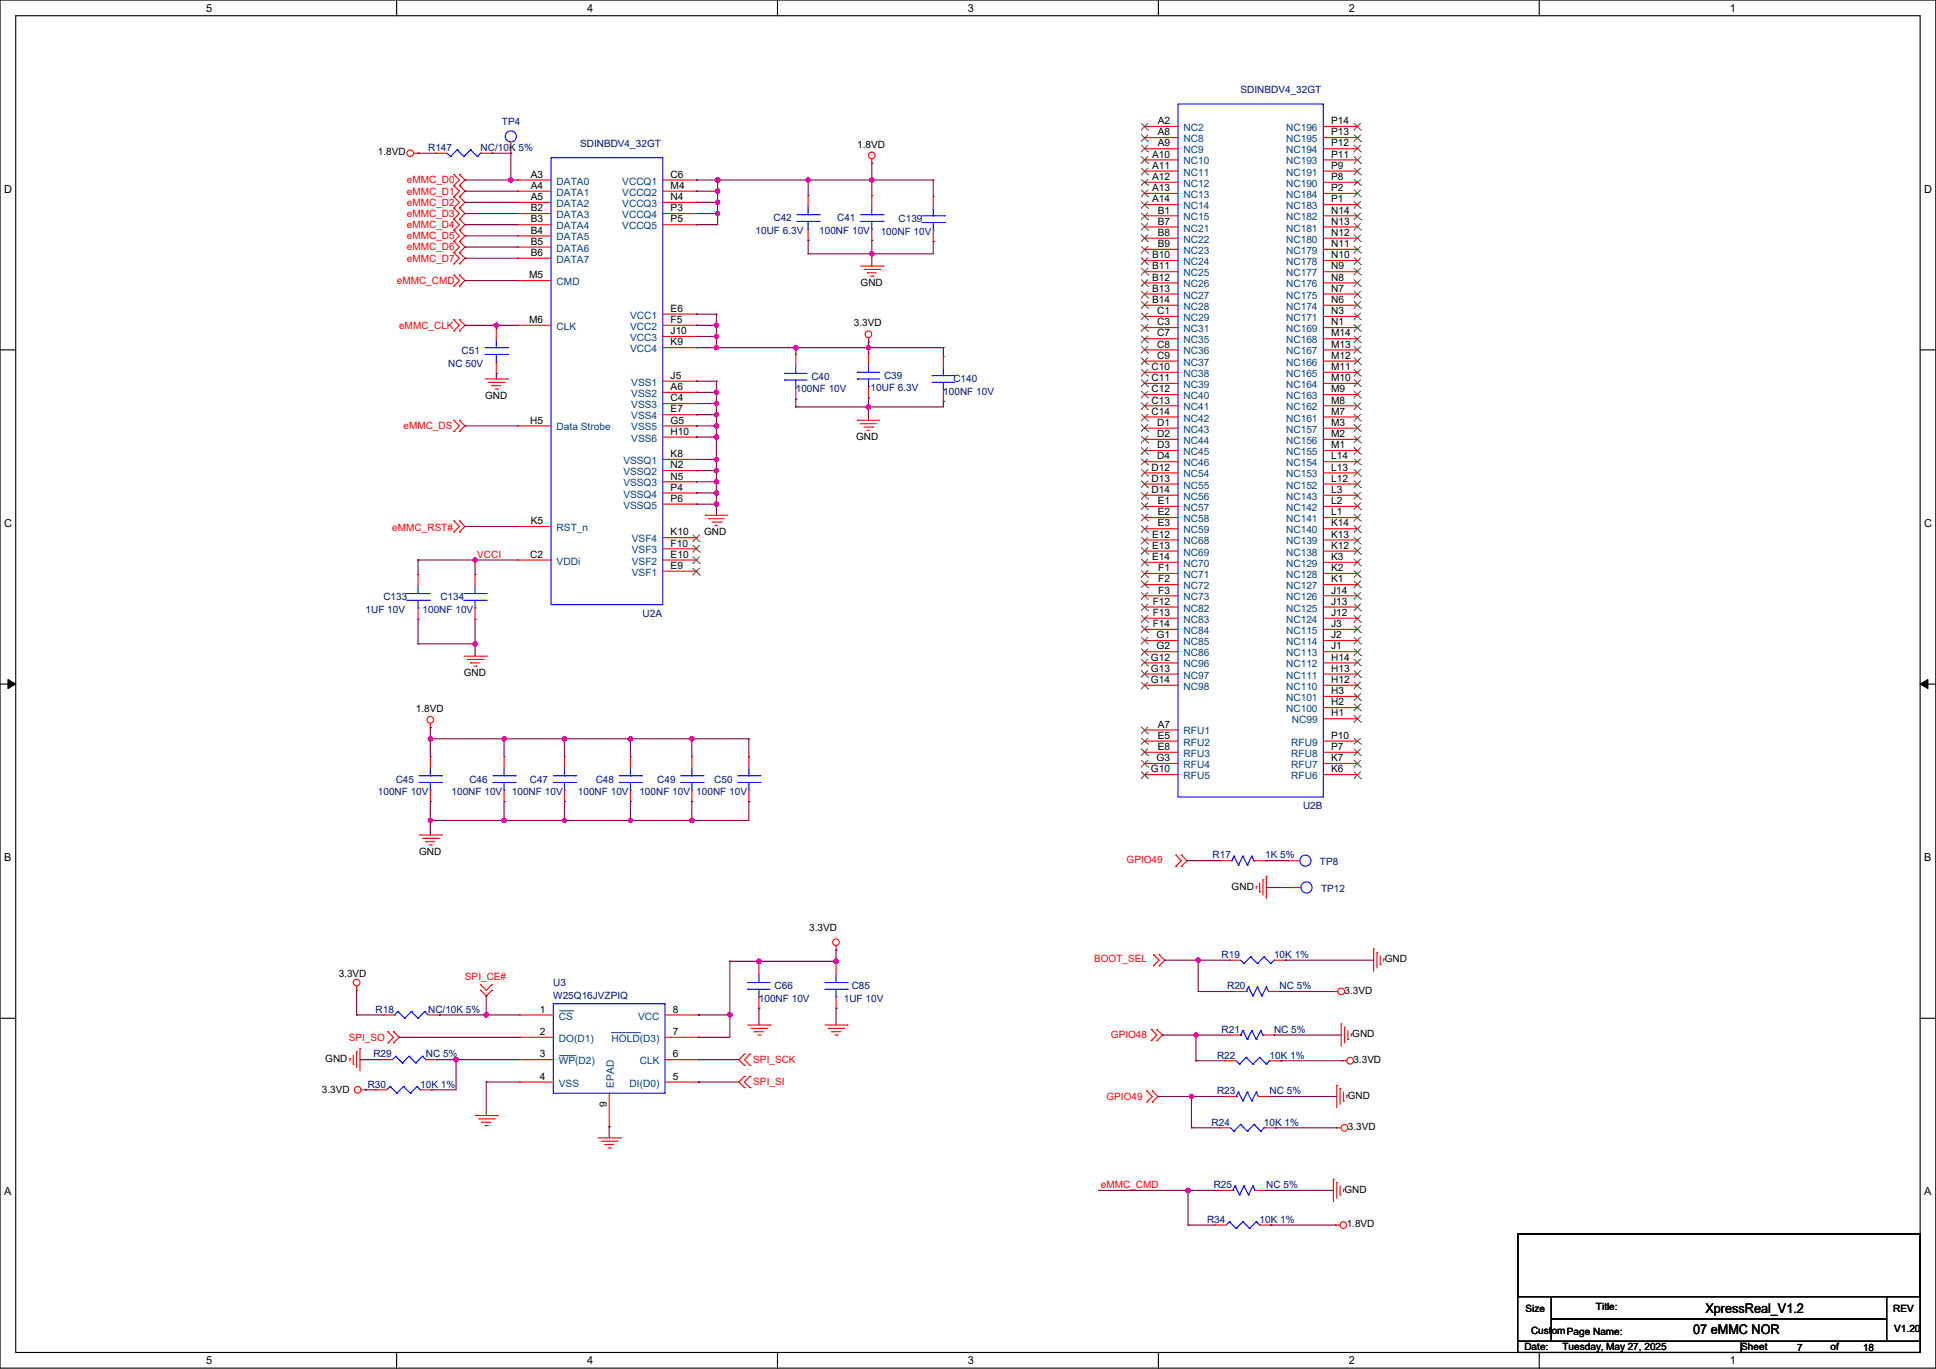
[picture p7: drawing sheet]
<svg xmlns="http://www.w3.org/2000/svg" width="594mm" height="420mm" viewBox="0 0 594 420" stroke-linecap="round" stroke-linejoin="round" font-family="sans-serif">
<defs><g id="words">
<g font-size="4.1">
<text x="523.3" y="402.8">XpressReal_V1.2</text>
<text x="519.5" y="409.4">07 eMMC NOR</text>
</g>
<g font-size="3.4">
<text x="63.2" y="3.6">5</text>
<text x="180.1" y="3.6">4</text>
<text x="297" y="3.6">3</text>
<text x="413.8" y="3.6">2</text>
<text x="530.7" y="3.6">1</text>
<text x="1.2" y="59.1">D</text>
<text x="590.4" y="59.1">D</text>
<text x="1.2" y="161.6">C</text>
<text x="590.4" y="161.6">C</text>
<text x="1.2" y="264.2">B</text>
<text x="590.4" y="264.2">B</text>
<text x="1.2" y="366.7">A</text>
<text x="590.4" y="366.7">A</text>
<text x="63.2" y="418.5">5</text>
<text x="180.1" y="418.5">4</text>
<text x="297" y="418.5">3</text>
<text x="413.8" y="418.5">2</text>
<text x="530.7" y="418.5">1</text>
</g>
<g font-size="3.1" fill="#000080">
<text x="380.6" y="28.5">SDINBDV4_32GT</text>
<text x="154" y="38.4">TP4</text>
<text x="131.4" y="46.3">R147</text>
<text x="147.5" y="46.3">NC/10K 5%</text>
<text x="178" y="45">SDINBDV4_32GT</text>
<text x="231.8" y="71.7">10UF 6.3V</text>
<text x="237.3" y="67.9">C42</text>
<text x="251.4" y="71.7">100NF 10V</text>
<text x="256.8" y="67.9">C41</text>
<text x="275.7" y="68.3">C139</text>
<text x="270.2" y="72.1">100NF 10V</text>
<text x="137.5" y="112.5">NC 50V</text>
<text x="141.6" y="108.7">C51</text>
<text x="248.9" y="116.6">C40</text>
<text x="271.2" y="116.3">C39</text>
<text x="292.5" y="117.3">C140</text>
<text x="244.2" y="120.4">100NF 10V</text>
<text x="267.1" y="120.1">10UF 6.3V</text>
<text x="289.4" y="121.1">100NF 10V</text>
<text x="117.6" y="184.2">C133</text>
<text x="135.1" y="184.2">C134</text>
<text x="112.2" y="187.9">1UF 10V</text>
<text x="129.6" y="187.9">100NF 10V</text>
<text x="197.2" y="189.3">U2A</text>
<text x="115.9" y="243.8">100NF 10V</text>
<text x="121.4" y="240.1">C45</text>
<text x="138.6" y="243.8">100NF 10V</text>
<text x="144" y="240.1">C46</text>
<text x="157.1" y="243.8">100NF 10V</text>
<text x="162.6" y="240.1">C47</text>
<text x="177.3" y="243.8">100NF 10V</text>
<text x="182.8" y="240.1">C48</text>
<text x="196.2" y="243.8">100NF 10V</text>
<text x="201.6" y="240.1">C49</text>
<text x="213.6" y="243.8">100NF 10V</text>
<text x="219.1" y="240.1">C50</text>
<text x="399.8" y="248.3">U2B</text>
<text x="372" y="263.4">R17</text>
<text x="388.2" y="263.4">1K 5%</text>
<text x="405" y="265.4">TP8</text>
<text x="405.3" y="273.7">TP12</text>
<text x="374.8" y="293.9">R19</text>
<text x="390.9" y="293.9">10K 1%</text>
<text x="169.7" y="302.5">U3</text>
<text x="237.6" y="303.5">C66</text>
<text x="261.3" y="303.5">C85</text>
<text x="376.5" y="303.5">R20</text>
<text x="392.6" y="303.5">NC 5%</text>
<text x="115.2" y="310.7">R18</text>
<text x="131.4" y="310.7">NC/10K 5%</text>
<text x="169.7" y="306.6">W25Q16JVZPIQ</text>
<text x="232.8" y="307.3">100NF 10V</text>
<text x="258.9" y="307.3">1UF 10V</text>
<text x="374.8" y="316.9">R21</text>
<text x="390.9" y="316.9">NC 5%</text>
<text x="114.5" y="324.4">R29</text>
<text x="130.7" y="324.4">NC 5%</text>
<text x="373.4" y="324.8">R22</text>
<text x="389.5" y="324.8">10K 1%</text>
<text x="112.8" y="333.7">R30</text>
<text x="128.9" y="333.7">10K 1%</text>
<text x="373.4" y="335.7">R23</text>
<text x="389.5" y="335.7">NC 5%</text>
<text x="371.7" y="345.3">R24</text>
<text x="387.8" y="345.3">10K 1%</text>
<text x="372.4" y="364.5">R25</text>
<text x="388.5" y="364.5">NC 5%</text>
<text x="370.3" y="375.2">R34</text>
<text x="386.5" y="375.2">10K 1%</text>
</g>
<g font-size="3.1">
<text x="355.2" y="38.1">A2</text>
<text x="355.2" y="41.5">A8</text>
<text x="408.4" y="41.5">P13</text>
<text x="408.4" y="38.1">P14</text>
<text x="115.9" y="47.7">1.8VD</text>
<text x="263" y="45.3">1.8VD</text>
<text x="355.2" y="44.9">A9</text>
<text x="408.4" y="44.9">P12</text>
<text x="353.5" y="48.4">A10</text>
<text x="353.5" y="51.8">A11</text>
<text x="408.4" y="51.8">P9</text>
<text x="408.4" y="48.4">P11</text>
<text x="162.9" y="54.5">A3</text>
<text x="162.9" y="58">A4</text>
<text x="205.8" y="58">M4</text>
<text x="205.8" y="54.5">C6</text>
<text x="353.5" y="55.2">A12</text>
<text x="353.5" y="58.7">A13</text>
<text x="408.4" y="58.7">P2</text>
<text x="408.4" y="55.2">P8</text>
<text x="162.9" y="64.8">B2</text>
<text x="162.9" y="61.4">A5</text>
<text x="205.8" y="61.4">N4</text>
<text x="205.8" y="64.8">P3</text>
<text x="353.5" y="62.1">A14</text>
<text x="355.2" y="65.5">B1</text>
<text x="408.4" y="65.5">N14</text>
<text x="408.4" y="62.1">P1</text>
<text x="162.9" y="68.2">B3</text>
<text x="162.9" y="71.7">B4</text>
<text x="205.8" y="68.2">P5</text>
<text x="355.2" y="68.9">B7</text>
<text x="408.4" y="68.9">N13</text>
<text x="162.9" y="75.1">B5</text>
<text x="355.2" y="72.4">B8</text>
<text x="355.2" y="75.8">B9</text>
<text x="408.4" y="75.8">N11</text>
<text x="408.4" y="72.4">N12</text>
<text x="162.9" y="78.5">B6</text>
<text x="353.5" y="79.2">B10</text>
<text x="353.5" y="82.7">B11</text>
<text x="408.4" y="82.7">N9</text>
<text x="408.4" y="79.2">N10</text>
<text x="162.3" y="85.4">M5</text>
<text x="264" y="87.8">GND</text>
<text x="353.5" y="86.1">B12</text>
<text x="353.5" y="89.5">B13</text>
<text x="408.4" y="89.5">N7</text>
<text x="408.4" y="86.1">N8</text>
<text x="205.8" y="95.7">E6</text>
<text x="353.5" y="92.9">B14</text>
<text x="408.4" y="92.9">N6</text>
<text x="162.3" y="99.1">M6</text>
<text x="205.8" y="99.1">F5</text>
<text x="262" y="100.2">3.3VD</text>
<text x="355.1" y="96.4">C1</text>
<text x="355.1" y="99.8">C3</text>
<text x="408.4" y="99.8">N1</text>
<text x="408.4" y="96.4">N3</text>
<text x="205.8" y="106">K9</text>
<text x="205.8" y="102.5">J10</text>
<text x="355.1" y="103.2">C7</text>
<text x="355.1" y="106.7">C8</text>
<text x="408.4" y="106.7">M13</text>
<text x="408.4" y="103.2">M14</text>
<text x="353.3" y="113.5">C10</text>
<text x="355.1" y="110.1">C9</text>
<text x="408.4" y="113.5">M11</text>
<text x="408.4" y="110.1">M12</text>
<text x="205.8" y="119.7">A6</text>
<text x="205.8" y="116.2">J5</text>
<text x="353.3" y="116.9">C11</text>
<text x="408.4" y="116.9">M10</text>
<text x="148.8" y="122.4">GND</text>
<text x="205.8" y="123.1">C4</text>
<text x="353.3" y="120.4">C12</text>
<text x="353.3" y="123.8">C13</text>
<text x="408.4" y="123.8">M8</text>
<text x="408.4" y="120.4">M9</text>
<text x="162.7" y="130">H5</text>
<text x="205.8" y="126.5">E7</text>
<text x="205.8" y="130">G5</text>
<text x="353.3" y="127.2">C14</text>
<text x="355.1" y="130.7">D1</text>
<text x="408.4" y="130.7">M3</text>
<text x="408.4" y="127.2">M7</text>
<text x="205.8" y="133.4">H10</text>
<text x="262.7" y="135.1">GND</text>
<text x="355.1" y="134.1">D2</text>
<text x="355.1" y="137.5">D3</text>
<text x="408.4" y="137.5">M1</text>
<text x="408.4" y="134.1">M2</text>
<text x="205.8" y="143.7">N2</text>
<text x="205.8" y="140.3">K8</text>
<text x="355.1" y="140.9">D4</text>
<text x="408.4" y="140.9">L14</text>
<text x="205.8" y="147.1">N5</text>
<text x="353.3" y="144.4">D12</text>
<text x="353.3" y="147.8">D13</text>
<text x="408.4" y="147.8">L12</text>
<text x="408.4" y="144.4">L13</text>
<text x="205.8" y="150.5">P4</text>
<text x="205.8" y="154">P6</text>
<text x="353.3" y="151.2">D14</text>
<text x="355.2" y="154.7">E1</text>
<text x="408.4" y="154.7">L2</text>
<text x="408.4" y="151.2">L3</text>
<text x="162.9" y="160.8">K5</text>
<text x="355.2" y="158.1">E2</text>
<text x="355.2" y="161.5">E3</text>
<text x="408.4" y="161.5">K14</text>
<text x="408.4" y="158.1">L1</text>
<text x="205.8" y="167.7">F10</text>
<text x="205.8" y="164.3">K10</text>
<text x="216" y="164.3">GND</text>
<text x="353.5" y="165">E12</text>
<text x="408.4" y="165">K13</text>
<text x="162.7" y="171.1">C2</text>
<text x="205.8" y="171.1">E10</text>
<text x="353.5" y="168.4">E13</text>
<text x="353.5" y="171.8">E14</text>
<text x="408.4" y="171.8">K3</text>
<text x="408.4" y="168.4">K12</text>
<text x="205.8" y="174.5">E9</text>
<text x="355.4" y="175.2">F1</text>
<text x="355.4" y="178.7">F2</text>
<text x="408.4" y="178.7">K1</text>
<text x="408.4" y="175.2">K2</text>
<text x="353.7" y="185.5">F12</text>
<text x="355.4" y="182.1">F3</text>
<text x="408.4" y="185.5">J13</text>
<text x="408.4" y="182.1">J14</text>
<text x="353.7" y="189">F13</text>
<text x="408.4" y="189">J12</text>
<text x="353.7" y="192.4">F14</text>
<text x="354.9" y="195.8">G1</text>
<text x="408.4" y="195.8">J2</text>
<text x="408.4" y="192.4">J3</text>
<text x="353.1" y="202.7">G12</text>
<text x="354.9" y="199.2">G2</text>
<text x="408.4" y="202.7">H14</text>
<text x="408.4" y="199.2">J1</text>
<text x="142.3" y="207.5">GND</text>
<text x="353.1" y="206.1">G13</text>
<text x="353.1" y="209.5">G14</text>
<text x="408.4" y="209.5">H12</text>
<text x="408.4" y="206.1">H13</text>
<text x="408.4" y="213">H3</text>
<text x="127.6" y="218.5">1.8VD</text>
<text x="408.4" y="219.8">H1</text>
<text x="408.4" y="216.4">H2</text>
<text x="355.2" y="223.2">A7</text>
<text x="355.2" y="226.7">E5</text>
<text x="408.4" y="226.7">P10</text>
<text x="354.9" y="233.5">G3</text>
<text x="355.2" y="230.1">E8</text>
<text x="408.4" y="233.5">K7</text>
<text x="408.4" y="230.1">P7</text>
<text x="353.1" y="237">G10</text>
<text x="408.4" y="237">K6</text>
<text x="128.6" y="262.4">GND</text>
<text x="377.9" y="273">GND</text>
<text x="248.3" y="285.7">3.3VD</text>
<text x="103.9" y="299.7">3.3VD</text>
<text x="424.9" y="295.3">GND</text>
<text x="412.5" y="304.9">3.3VD</text>
<text x="165.6" y="310.7">1</text>
<text x="206.4" y="310.7">8</text>
<text x="165.6" y="317.5">2</text>
<text x="206.4" y="317.5">7</text>
<text x="414.9" y="318.2">GND</text>
<text x="99.8" y="325.8">GND</text>
<text x="165.6" y="324.4">3</text>
<text x="206.4" y="324.4">6</text>
<text x="415.2" y="326.1">3.3VD</text>
<text x="98.8" y="335.4">3.3VD</text>
<text x="165.6" y="331.3">4</text>
<text x="206.4" y="331.3">5</text>
<text x="186.2" y="339.5" transform="rotate(-90 186.2 339.5)">9</text>
<text x="413.5" y="337.1">GND</text>
<text x="413.5" y="346.7">3.3VD</text>
<text x="412.5" y="365.9">GND</text>
<text x="413.2" y="376.5">1.8VD</text>
<text x="489.7" y="401.9">Title:</text>
<text x="468.1" y="402.6">Size</text>
<text x="580.9" y="402.6">REV</text>
<text x="469.8" y="409.1">CustomPage Name:</text>
<text x="581.2" y="408.8">V1.20</text>
<text x="467.7" y="414.3">Date:</text>
<text x="479.4" y="414.3">Tuesday, May 27, 2025</text>
<text x="534.2" y="414.3">Sheet</text>
<text x="551.4" y="414.6">7</text>
<text x="561.7" y="414.3">of</text>
<text x="571.6" y="414.6">18</text>
</g>
<g font-size="3.1" fill="#004080">
<text x="363.1" y="40.2">NC2</text>
<text x="394.6" y="40.2">NC196</text>
<text x="363.1" y="43.6">NC8</text>
<text x="363.1" y="47">NC9</text>
<text x="394.6" y="47">NC194</text>
<text x="394.6" y="43.6">NC195</text>
<text x="363.1" y="50.5">NC10</text>
<text x="363.1" y="53.9">NC11</text>
<text x="394.6" y="53.9">NC191</text>
<text x="394.6" y="50.5">NC193</text>
<text x="170.8" y="56.6">DATA0</text>
<text x="190.9" y="56.6">VCCQ1</text>
<text x="363.1" y="57.3">NC12</text>
<text x="394.6" y="57.3">NC190</text>
<text x="170.8" y="60">DATA1</text>
<text x="170.8" y="63.5">DATA2</text>
<text x="190.9" y="63.5">VCCQ3</text>
<text x="190.9" y="60">VCCQ2</text>
<text x="363.1" y="60.7">NC13</text>
<text x="363.1" y="64.2">NC14</text>
<text x="394.6" y="64.2">NC183</text>
<text x="394.6" y="60.7">NC184</text>
<text x="170.8" y="66.9">DATA3</text>
<text x="170.8" y="70.3">DATA4</text>
<text x="190.9" y="70.3">VCCQ5</text>
<text x="190.9" y="66.9">VCCQ4</text>
<text x="363.1" y="67.6">NC15</text>
<text x="363.1" y="71">NC21</text>
<text x="394.6" y="71">NC181</text>
<text x="394.6" y="67.6">NC182</text>
<text x="170.8" y="73.8">DATA5</text>
<text x="170.8" y="77.2">DATA6</text>
<text x="363.1" y="74.5">NC22</text>
<text x="363.1" y="77.9">NC23</text>
<text x="394.6" y="77.9">NC179</text>
<text x="394.6" y="74.5">NC180</text>
<text x="170.8" y="80.6">DATA7</text>
<text x="363.1" y="81.3">NC24</text>
<text x="394.6" y="81.3">NC178</text>
<text x="170.8" y="87.5">CMD</text>
<text x="363.1" y="84.8">NC25</text>
<text x="363.1" y="88.2">NC26</text>
<text x="394.6" y="88.2">NC176</text>
<text x="394.6" y="84.8">NC177</text>
<text x="363.1" y="91.6">NC27</text>
<text x="363.1" y="95">NC28</text>
<text x="394.6" y="95">NC174</text>
<text x="394.6" y="91.6">NC175</text>
<text x="170.8" y="101.2">CLK</text>
<text x="193.4" y="101.2">VCC2</text>
<text x="193.4" y="97.8">VCC1</text>
<text x="363.1" y="98.5">NC29</text>
<text x="363.1" y="101.9">NC31</text>
<text x="394.6" y="101.9">NC169</text>
<text x="394.6" y="98.5">NC171</text>
<text x="193.4" y="104.6">VCC3</text>
<text x="363.1" y="105.3">NC35</text>
<text x="394.6" y="105.3">NC168</text>
<text x="193.4" y="108.1">VCC4</text>
<text x="363.1" y="108.8">NC36</text>
<text x="363.1" y="112.2">NC37</text>
<text x="394.6" y="112.2">NC166</text>
<text x="394.6" y="108.8">NC167</text>
<text x="193.7" y="118.3">VSS1</text>
<text x="363.1" y="115.6">NC38</text>
<text x="363.1" y="119">NC39</text>
<text x="394.6" y="119">NC164</text>
<text x="394.6" y="115.6">NC165</text>
<text x="193.7" y="121.8">VSS2</text>
<text x="193.7" y="125.2">VSS3</text>
<text x="363.1" y="122.5">NC40</text>
<text x="363.1" y="125.9">NC41</text>
<text x="394.6" y="125.9">NC162</text>
<text x="394.6" y="122.5">NC163</text>
<text x="193.7" y="128.6">VSS4</text>
<text x="363.1" y="129.3">NC42</text>
<text x="394.6" y="129.3">NC161</text>
<text x="170.8" y="132.1">Data Strobe</text>
<text x="193.7" y="132.1">VSS5</text>
<text x="193.7" y="135.5">VSS6</text>
<text x="363.1" y="132.8">NC43</text>
<text x="363.1" y="136.2">NC44</text>
<text x="394.6" y="136.2">NC156</text>
<text x="394.6" y="132.8">NC157</text>
<text x="191.3" y="142.3">VSSQ1</text>
<text x="363.1" y="139.6">NC45</text>
<text x="363.1" y="143">NC46</text>
<text x="394.6" y="143">NC154</text>
<text x="394.6" y="139.6">NC155</text>
<text x="191.3" y="149.2">VSSQ3</text>
<text x="191.3" y="145.8">VSSQ2</text>
<text x="363.1" y="146.5">NC54</text>
<text x="363.1" y="149.9">NC55</text>
<text x="394.6" y="149.9">NC152</text>
<text x="394.6" y="146.5">NC153</text>
<text x="191.3" y="152.6">VSSQ4</text>
<text x="363.1" y="153.3">NC56</text>
<text x="394.6" y="153.3">NC143</text>
<text x="191.3" y="156.1">VSSQ5</text>
<text x="363.1" y="156.8">NC57</text>
<text x="363.1" y="160.2">NC58</text>
<text x="394.6" y="160.2">NC141</text>
<text x="394.6" y="156.8">NC142</text>
<text x="170.8" y="162.9">RST_n</text>
<text x="193.9" y="166.3">VSF4</text>
<text x="363.1" y="163.6">NC59</text>
<text x="363.1" y="167">NC68</text>
<text x="394.6" y="167">NC139</text>
<text x="394.6" y="163.6">NC140</text>
<text x="170.8" y="173.2">VDDi</text>
<text x="193.9" y="173.2">VSF2</text>
<text x="193.9" y="169.8">VSF3</text>
<text x="363.1" y="170.5">NC69</text>
<text x="363.1" y="173.9">NC70</text>
<text x="394.6" y="173.9">NC129</text>
<text x="394.6" y="170.5">NC138</text>
<text x="193.9" y="176.6">VSF1</text>
<text x="363.1" y="177.3">NC71</text>
<text x="394.6" y="177.3">NC128</text>
<text x="363.1" y="180.8">NC72</text>
<text x="363.1" y="184.2">NC73</text>
<text x="394.6" y="184.2">NC126</text>
<text x="394.6" y="180.8">NC127</text>
<text x="363.1" y="187.6">NC82</text>
<text x="363.1" y="191">NC83</text>
<text x="394.6" y="191">NC124</text>
<text x="394.6" y="187.6">NC125</text>
<text x="363.1" y="194.5">NC84</text>
<text x="363.1" y="197.9">NC85</text>
<text x="394.6" y="197.9">NC114</text>
<text x="394.6" y="194.5">NC115</text>
<text x="363.1" y="201.3">NC86</text>
<text x="394.6" y="201.3">NC113</text>
<text x="363.1" y="204.8">NC96</text>
<text x="363.1" y="208.2">NC97</text>
<text x="394.6" y="208.2">NC111</text>
<text x="394.6" y="204.8">NC112</text>
<text x="363.1" y="211.6">NC98</text>
<text x="394.6" y="215.1">NC101</text>
<text x="394.6" y="211.6">NC110</text>
<text x="394.6" y="218.5">NC100</text>
<text x="396.3" y="221.9">NC99</text>
<text x="363.1" y="225.3">RFU1</text>
<text x="363.1" y="232.2">RFU3</text>
<text x="363.1" y="228.8">RFU2</text>
<text x="396.2" y="232.2">RFU8</text>
<text x="396.2" y="228.8">RFU9</text>
<text x="363.1" y="235.6">RFU4</text>
<text x="363.1" y="239.1">RFU5</text>
<text x="396.2" y="239.1">RFU6</text>
<text x="396.2" y="235.6">RFU7</text>
<text x="171.5" y="312.8">CS</text>
<text x="195.8" y="312.8">VCC</text>
<text x="171.5" y="319.6">DO(D1)</text>
<text x="187.6" y="319.6">HOLD(D3)</text>
<text x="171.5" y="326.5">WP(D2)</text>
<text x="196.3" y="326.5">CLK</text>
<text x="171.5" y="333.4">VSS</text>
<text x="188.3" y="333.7" transform="rotate(-90 188.3 333.7)">EPAD</text>
<text x="193.2" y="333.4">DI(D0)</text>
</g>
<g font-size="3.1" fill="#f00">
<text x="124.8" y="59.7">eMMC_D1</text>
<text x="124.8" y="56.3">eMMC_D0</text>
<text x="124.8" y="63.1">eMMC_D2</text>
<text x="124.8" y="70">eMMC_D4</text>
<text x="124.8" y="66.5">eMMC_D3</text>
<text x="124.8" y="76.8">eMMC_D6</text>
<text x="124.8" y="73.4">eMMC_D5</text>
<text x="124.8" y="80.3">eMMC_D7</text>
<text x="121.7" y="87.1">eMMC_CMD</text>
<text x="122.4" y="100.8">eMMC_CLK</text>
<text x="123.8" y="131.7">eMMC_DS</text>
<text x="120.4" y="162.9">eMMC_RST#</text>
<text x="146.4" y="171.1">VCCI</text>
<text x="345.7" y="264.8">GPIO49</text>
<text x="335.7" y="295.3">BOOT_SEL</text>
<text x="142.7" y="300.8">SPI_CE#</text>
<text x="107" y="319.3">SPI_SO</text>
<text x="340.9" y="318.6">GPIO48</text>
<text x="231.1" y="326.1">SPI_SCK</text>
<text x="231.1" y="333">SPI_SI</text>
<text x="339.5" y="337.4">GPIO49</text>
<text x="337.8" y="364.4">eMMC_CMD</text>
</g>
</g></defs>
<path d="M0 0h593.9v419.7h-593.9zM4.8 4.8h584.3v410.1h-584.3z" fill="none" stroke="#000" stroke-width=".34"/>
<g fill="#fff">
<path d="M63.2 .6h1.9v3.7h-1.9z"/>
<path d="M63.2 415.5h1.9v3.7h-1.9z"/>
</g>
<path d="M121.7 0v4.8M121.7 414.9v4.8" fill="none" stroke="#000" stroke-width=".34"/>
<g fill="#fff">
<path d="M180.1 .6h1.9v3.7h-1.9z"/>
<path d="M180.1 415.5h1.9v3.7h-1.9z"/>
</g>
<path d="M238.5 0v4.8M238.5 414.9v4.8" fill="none" stroke="#000" stroke-width=".34"/>
<g fill="#fff">
<path d="M297 .6h1.9v3.7h-1.9z"/>
<path d="M297 415.5h1.9v3.7h-1.9z"/>
</g>
<path d="M355.4 0v4.8M355.4 414.9v4.8" fill="none" stroke="#000" stroke-width=".34"/>
<g fill="#fff">
<path d="M413.8 .6h1.9v3.7h-1.9z"/>
<path d="M413.8 415.5h1.9v3.7h-1.9z"/>
</g>
<path d="M472.3 0v4.8M472.3 414.9v4.8" fill="none" stroke="#000" stroke-width=".34"/>
<g fill="#fff">
<path d="M530.7 .6h1.9v3.7h-1.9z"/>
<path d="M530.7 415.5h1.9v3.7h-1.9z"/>
<path d="M1.2 56.1h2.5v3.7h-2.5z"/>
<path d="M590.3 56.1h2.5v3.7h-2.5z"/>
<path d="M1.2 158.6h2.5v3.7h-2.5z"/>
<path d="M590.3 158.6h2.5v3.7h-2.5z"/>
</g>
<path d="M0 107.3h4.8M589.1 107.3h4.8" fill="none" stroke="#000" stroke-width=".34"/>
<g fill="#fff">
<path d="M1.2 261.1h2.3v3.8h-2.3z"/>
<path d="M590.3 261.1h2.3v3.8h-2.3z"/>
</g>
<path d="M0 209.9h4.8M589.1 209.9h4.8" fill="none" stroke="#000" stroke-width=".34"/>
<path d="M2.4 208.5l2.4 1.4-2.4 1.3zM589.1 209.9l2.4-1.4v2.7z" fill="#000" stroke="#000" stroke-width=".31"/>
<g fill="#fff">
<path d="M1.2 363.6h2.3v3.8h-2.3z"/>
<path d="M590.3 363.6h2.3v3.8h-2.3z"/>
</g>
<path d="M0 312.4h4.8M589.1 312.4h4.8" fill="none" stroke="#000" stroke-width=".34"/>
<path d="M267.5 48.7v1.4" fill="none" stroke="#f00" stroke-width=".34"/>
<circle cx="267.5" cy="50.1" r=".17" fill="#f00"/>
<g fill="none" stroke="#f00" stroke-width=".34">
<path d="M263 128.9h6.9"/>
<circle cx="267.5" cy="47.7" r="1.02"/>
</g>
<circle cx="263" cy="128.9" r=".17" fill="#f00"/>
<path d="M264.1 130h4.8" fill="none" stroke="#f00" stroke-width=".34"/>
<circle cx="264.1" cy="130" r=".17" fill="#f00"/>
<path d="M265.1 131h2.7" fill="none" stroke="#f00" stroke-width=".34"/>
<circle cx="267.8" cy="131" r=".17" fill="#f00"/>
<path d="M266.1 132h.7" fill="none" stroke="#f00" stroke-width=".34"/>
<circle cx="266.1" cy="132" r=".17" fill="#f00"/>
<path d="M266.5 103.6v1.3" fill="none" stroke="#f00" stroke-width=".34"/>
<circle cx="266.5" cy="104.9" r=".17" fill="#f00"/>
<g fill="none" stroke="#f00" stroke-width=".34">
<path d="M148.8 116.3h6.9"/>
<circle cx="266.4" cy="102.5" r="1.02"/>
</g>
<circle cx="155.7" cy="116.3" r=".17" fill="#f00"/>
<path d="M149.9 117.3h4.8" fill="none" stroke="#f00" stroke-width=".34"/>
<circle cx="154.7" cy="117.3" r=".17" fill="#f00"/>
<path d="M150.9 118.3h2.7" fill="none" stroke="#f00" stroke-width=".34"/>
<circle cx="150.9" cy="118.3" r=".17" fill="#f00"/>
<path d="M151.9 119.4h.7" fill="none" stroke="#f00" stroke-width=".34"/>
<circle cx="152.6" cy="119.4" r=".17" fill="#f00"/>
<path d="M132 221.9v1.3" fill="none" stroke="#f00" stroke-width=".34"/>
<circle cx="132" cy="223.2" r=".17" fill="#f00"/>
<g fill="none" stroke="#f00" stroke-width=".34">
<path d="M128.6 256.2h6.9"/>
<circle cx="132" cy="220.8" r="1.02"/>
</g>
<circle cx="135.5" cy="256.2" r=".17" fill="#f00"/>
<path d="M129.6 257.2h4.9" fill="none" stroke="#f00" stroke-width=".34"/>
<circle cx="134.5" cy="257.2" r=".17" fill="#f00"/>
<path d="M130.7 258.2h2.7" fill="none" stroke="#f00" stroke-width=".34"/>
<circle cx="130.7" cy="258.2" r=".17" fill="#f00"/>
<path d="M131.7 259.2h.7" fill="none" stroke="#f00" stroke-width=".34"/>
<circle cx="132.4" cy="259.2" r=".17" fill="#f00"/>
<path d="M253.1 314.5h6.8" fill="none" stroke="#f00" stroke-width=".34"/>
<circle cx="259.9" cy="314.5" r=".17" fill="#f00"/>
<path d="M254.1 315.5h4.8" fill="none" stroke="#f00" stroke-width=".34"/>
<circle cx="258.9" cy="315.5" r=".17" fill="#f00"/>
<path d="M255.1 316.5h2.8" fill="none" stroke="#f00" stroke-width=".34"/>
<circle cx="255.1" cy="316.5" r=".17" fill="#f00"/>
<path d="M256.2 317.5h.7" fill="none" stroke="#f00" stroke-width=".34"/>
<circle cx="256.9" cy="317.5" r=".17" fill="#f00"/>
<path d="M229.4 314.5h6.9" fill="none" stroke="#f00" stroke-width=".34"/>
<circle cx="236.3" cy="314.5" r=".17" fill="#f00"/>
<path d="M230.5 315.5h4.7" fill="none" stroke="#f00" stroke-width=".34"/>
<circle cx="235.2" cy="315.5" r=".17" fill="#f00"/>
<path d="M231.5 316.5h2.7" fill="none" stroke="#f00" stroke-width=".34"/>
<circle cx="231.5" cy="316.5" r=".17" fill="#f00"/>
<path d="M232.5 317.5h.7" fill="none" stroke="#f00" stroke-width=".34"/>
<circle cx="233.2" cy="317.5" r=".17" fill="#f00"/>
<path d="M183.5 349.1h6.8" fill="none" stroke="#f00" stroke-width=".34"/>
<circle cx="190.3" cy="349.1" r=".17" fill="#f00"/>
<path d="M184.5 350.1h4.8" fill="none" stroke="#f00" stroke-width=".34"/>
<circle cx="189.3" cy="350.1" r=".17" fill="#f00"/>
<path d="M185.5 351.2h2.8" fill="none" stroke="#f00" stroke-width=".34"/>
<circle cx="185.5" cy="351.2" r=".17" fill="#f00"/>
<path d="M186.6 352.2h.6" fill="none" stroke="#f00" stroke-width=".34"/>
<circle cx="187.2" cy="352.2" r=".17" fill="#f00"/>
<path d="M145.8 342.2h6.8" fill="none" stroke="#f00" stroke-width=".34"/>
<circle cx="152.6" cy="342.2" r=".17" fill="#f00"/>
<path d="M146.8 343.3h4.8" fill="none" stroke="#f00" stroke-width=".34"/>
<circle cx="151.6" cy="343.3" r=".17" fill="#f00"/>
<path d="M147.8 344.3h2.8" fill="none" stroke="#f00" stroke-width=".34"/>
<circle cx="147.8" cy="344.3" r=".17" fill="#f00"/>
<path d="M148.8 345.3h.7" fill="none" stroke="#f00" stroke-width=".34"/>
<circle cx="149.5" cy="345.3" r=".17" fill="#f00"/>
<path d="M256.5 290.1v1.4" fill="none" stroke="#f00" stroke-width=".34"/>
<circle cx="256.5" cy="291.5" r=".17" fill="#f00"/>
<g fill="none" stroke="#f00" stroke-width=".34">
<path d="M110.8 334.3h1.4"/>
<circle cx="256.5" cy="289.1" r="1.02"/>
</g>
<circle cx="112.2" cy="334.3" r=".17" fill="#f00"/>
<g fill="none" stroke="#f00" stroke-width=".34">
<path d="M109.4 302.5v1.3"/>
<circle cx="109.7" cy="334.3" r="1.02"/>
</g>
<circle cx="109.4" cy="303.8" r=".17" fill="#f00"/>
<g fill="none" stroke="#f00" stroke-width=".34">
<path d="M110.4 321.7v6.8"/>
<circle cx="109.4" cy="301.4" r="1.03"/>
</g>
<circle cx="110.4" cy="321.7" r=".17" fill="#f00"/>
<path d="M109.4 322.7v4.8" fill="none" stroke="#f00" stroke-width=".34"/>
<circle cx="109.4" cy="322.7" r=".17" fill="#f00"/>
<path d="M108.4 323.7v2.8" fill="none" stroke="#f00" stroke-width=".34"/>
<circle cx="108.4" cy="326.5" r=".17" fill="#f00"/>
<path d="M107.4 324.8v.6" fill="none" stroke="#f00" stroke-width=".34"/>
<circle cx="107.4" cy="324.8" r=".17" fill="#f00"/>
<path d="M410.1 346h1.4" fill="none" stroke="#f00" stroke-width=".34"/>
<circle cx="410.1" cy="346" r=".17" fill="#f00"/>
<g fill="none" stroke="#f00" stroke-width=".34">
<path d="M411.8 325.4h1.4"/>
<circle cx="412.5" cy="346" r="1.02"/>
</g>
<circle cx="411.8" cy="325.4" r=".17" fill="#f00"/>
<g fill="none" stroke="#f00" stroke-width=".34">
<path d="M411.5 314.1v6.9"/>
<circle cx="414.2" cy="325.4" r="1.02"/>
</g>
<circle cx="411.5" cy="314.1" r=".17" fill="#f00"/>
<path d="M412.5 315.2v4.8" fill="none" stroke="#f00" stroke-width=".34"/>
<circle cx="412.5" cy="315.2" r=".17" fill="#f00"/>
<path d="M413.6 316.2v2.7" fill="none" stroke="#f00" stroke-width=".34"/>
<circle cx="413.6" cy="318.9" r=".17" fill="#f00"/>
<path d="M414.6 317.2v.7" fill="none" stroke="#f00" stroke-width=".34"/>
<circle cx="414.6" cy="317.2" r=".17" fill="#f00"/>
<path d="M410.1 333v6.8" fill="none" stroke="#f00" stroke-width=".34"/>
<circle cx="410.1" cy="333" r=".17" fill="#f00"/>
<path d="M411.2 334v4.8" fill="none" stroke="#f00" stroke-width=".34"/>
<circle cx="411.2" cy="334" r=".17" fill="#f00"/>
<path d="M412.2 335v2.8" fill="none" stroke="#f00" stroke-width=".34"/>
<circle cx="412.2" cy="337.8" r=".17" fill="#f00"/>
<path d="M413.2 336.1v.7" fill="none" stroke="#f00" stroke-width=".34"/>
<circle cx="413.2" cy="336.1" r=".17" fill="#f00"/>
<path d="M409.1 304.2h1.4" fill="none" stroke="#f00" stroke-width=".34"/>
<circle cx="409.1" cy="304.2" r=".17" fill="#f00"/>
<g fill="none" stroke="#f00" stroke-width=".34">
<path d="M421.4 291.1v6.9"/>
<circle cx="411.5" cy="304.2" r="1.02"/>
</g>
<circle cx="421.4" cy="291.1" r=".17" fill="#f00"/>
<path d="M422.5 292.2v4.8" fill="none" stroke="#f00" stroke-width=".34"/>
<circle cx="422.5" cy="292.2" r=".17" fill="#f00"/>
<path d="M423.5 293.2v2.8" fill="none" stroke="#f00" stroke-width=".34"/>
<circle cx="423.5" cy="296" r=".17" fill="#f00"/>
<path d="M424.5 294.2v.7" fill="none" stroke="#f00" stroke-width=".34"/>
<circle cx="424.5" cy="294.2" r=".17" fill="#f00"/>
<path d="M388.5 268.9v6.8" fill="none" stroke="#f00" stroke-width=".34"/>
<circle cx="388.5" cy="268.9" r=".17" fill="#f00"/>
<path d="M387.5 269.9v4.8" fill="none" stroke="#f00" stroke-width=".34"/>
<circle cx="387.5" cy="269.9" r=".17" fill="#f00"/>
<path d="M386.5 270.9v2.8" fill="none" stroke="#f00" stroke-width=".34"/>
<circle cx="386.5" cy="273.7" r=".17" fill="#f00"/>
<path d="M385.4 271.9v.7" fill="none" stroke="#f00" stroke-width=".34"/>
<circle cx="385.4" cy="271.9" r=".17" fill="#f00"/>
<path d="M409.8 375.8h1.4" fill="none" stroke="#f00" stroke-width=".34"/>
<circle cx="409.8" cy="375.8" r=".17" fill="#f00"/>
<g fill="none" stroke="#f00" stroke-width=".34">
<path d="M409.1 361.8v6.8"/>
<circle cx="412.2" cy="375.8" r="1.02"/>
</g>
<circle cx="409.1" cy="361.8" r=".17" fill="#f00"/>
<path d="M410.1 362.8v4.8" fill="none" stroke="#f00" stroke-width=".34"/>
<circle cx="410.1" cy="362.8" r=".17" fill="#f00"/>
<path d="M411.2 363.8v2.8" fill="none" stroke="#f00" stroke-width=".34"/>
<circle cx="411.2" cy="366.6" r=".17" fill="#f00"/>
<path d="M412.2 364.9v.6" fill="none" stroke="#f00" stroke-width=".34"/>
<circle cx="412.2" cy="364.9" r=".17" fill="#f00"/>
<path d="M264.1 81.6h6.8" fill="none" stroke="#f00" stroke-width=".34"/>
<circle cx="270.9" cy="81.6" r=".17" fill="#f00"/>
<path d="M265.1 82.7h4.8" fill="none" stroke="#f00" stroke-width=".34"/>
<circle cx="269.9" cy="82.7" r=".17" fill="#f00"/>
<path d="M266.1 83.7h2.8" fill="none" stroke="#f00" stroke-width=".34"/>
<circle cx="266.1" cy="83.7" r=".17" fill="#f00"/>
<path d="M267.1 84.7h.7" fill="none" stroke="#f00" stroke-width=".34"/>
<circle cx="267.8" cy="84.7" r=".17" fill="#f00"/>
<path d="M142.3 201.3h6.9" fill="none" stroke="#f00" stroke-width=".34"/>
<circle cx="149.2" cy="201.3" r=".17" fill="#f00"/>
<path d="M143.4 202.3h4.8" fill="none" stroke="#f00" stroke-width=".34"/>
<circle cx="148.2" cy="202.3" r=".17" fill="#f00"/>
<path d="M144.4 203.4h2.7" fill="none" stroke="#f00" stroke-width=".34"/>
<circle cx="144.4" cy="203.4" r=".17" fill="#f00"/>
<path d="M145.4 204.4h.7" fill="none" stroke="#f00" stroke-width=".34"/>
<circle cx="146.1" cy="204.4" r=".17" fill="#f00"/>
<path d="M216.4 158.1h6.8" fill="none" stroke="#f00" stroke-width=".34"/>
<circle cx="216.4" cy="158.1" r=".17" fill="#f00"/>
<path d="M217.4 159.1h4.8" fill="none" stroke="#f00" stroke-width=".34"/>
<circle cx="217.4" cy="159.1" r=".17" fill="#f00"/>
<path d="M218.5 160.2h2.7" fill="none" stroke="#f00" stroke-width=".34"/>
<circle cx="221.2" cy="160.2" r=".17" fill="#f00"/>
<path d="M219.5 161.2h.7" fill="none" stroke="#f00" stroke-width=".34"/>
<circle cx="219.5" cy="161.2" r=".17" fill="#f00"/>
<path d="M126.9 47h1.4" fill="none" stroke="#f00" stroke-width=".34"/>
<circle cx="128.3" cy="47" r=".17" fill="#f00"/>
<g fill="none" stroke="#f00" stroke-width=".34">
<path d="M140.9 77.5l1.8 1.7"/>
<circle cx="125.9" cy="47" r="1.02"/>
</g>
<circle cx="140.9" cy="77.5" r=".17" fill="#f00"/>
<path d="M142.7 79.2l-1.8 1.7" fill="none" stroke="#f00" stroke-width=".34"/>
<circle cx="140.9" cy="80.9" r=".17" fill="#f00"/>
<path d="M140.9 79.2l-1.7 1.7" fill="none" stroke="#f00" stroke-width=".34"/>
<circle cx="139.2" cy="80.9" r=".17" fill="#f00"/>
<path d="M139.2 77.5l1.7 1.7" fill="none" stroke="#f00" stroke-width=".34"/>
<circle cx="139.2" cy="77.5" r=".17" fill="#f00"/>
<path d="M140.9 74.1l1.8 1.7" fill="none" stroke="#f00" stroke-width=".34"/>
<circle cx="140.9" cy="74.1" r=".17" fill="#f00"/>
<path d="M142.7 75.8l-1.8 1.7" fill="none" stroke="#f00" stroke-width=".34"/>
<circle cx="140.9" cy="77.5" r=".17" fill="#f00"/>
<path d="M140.9 75.8l-1.7 1.7" fill="none" stroke="#f00" stroke-width=".34"/>
<circle cx="139.2" cy="77.5" r=".17" fill="#f00"/>
<path d="M139.2 74.1l1.7 1.7" fill="none" stroke="#f00" stroke-width=".34"/>
<circle cx="139.2" cy="74.1" r=".17" fill="#f00"/>
<path d="M140.9 70.7l1.8 1.7" fill="none" stroke="#f00" stroke-width=".34"/>
<circle cx="140.9" cy="70.7" r=".17" fill="#f00"/>
<path d="M142.7 72.4l-1.8 1.7" fill="none" stroke="#f00" stroke-width=".34"/>
<circle cx="140.9" cy="74.1" r=".17" fill="#f00"/>
<path d="M140.9 72.4l-1.7 1.7" fill="none" stroke="#f00" stroke-width=".34"/>
<circle cx="139.2" cy="74.1" r=".17" fill="#f00"/>
<path d="M139.2 70.7l1.7 1.7" fill="none" stroke="#f00" stroke-width=".34"/>
<circle cx="139.2" cy="70.7" r=".17" fill="#f00"/>
<path d="M140.9 60.4l1.8 1.7" fill="none" stroke="#f00" stroke-width=".34"/>
<circle cx="140.9" cy="60.4" r=".17" fill="#f00"/>
<path d="M142.7 62.1l-1.8 1.7" fill="none" stroke="#f00" stroke-width=".34"/>
<circle cx="140.9" cy="63.8" r=".17" fill="#f00"/>
<path d="M140.9 62.1l-1.7 1.7" fill="none" stroke="#f00" stroke-width=".34"/>
<circle cx="139.2" cy="63.8" r=".17" fill="#f00"/>
<path d="M139.2 60.4l1.7 1.7" fill="none" stroke="#f00" stroke-width=".34"/>
<circle cx="139.2" cy="60.4" r=".17" fill="#f00"/>
<path d="M140.9 56.9l1.8 1.8" fill="none" stroke="#f00" stroke-width=".34"/>
<circle cx="140.9" cy="56.9" r=".17" fill="#f00"/>
<path d="M142.7 58.7l-1.8 1.7" fill="none" stroke="#f00" stroke-width=".34"/>
<circle cx="140.9" cy="60.4" r=".17" fill="#f00"/>
<path d="M140.9 58.7l-1.7 1.7" fill="none" stroke="#f00" stroke-width=".34"/>
<circle cx="139.2" cy="60.4" r=".17" fill="#f00"/>
<path d="M139.2 56.9l1.7 1.8" fill="none" stroke="#f00" stroke-width=".34"/>
<circle cx="139.2" cy="56.9" r=".17" fill="#f00"/>
<path d="M140.9 53.5l1.8 1.7" fill="none" stroke="#f00" stroke-width=".34"/>
<circle cx="140.9" cy="53.5" r=".17" fill="#f00"/>
<path d="M142.7 55.2l-1.8 1.7" fill="none" stroke="#f00" stroke-width=".34"/>
<circle cx="140.9" cy="56.9" r=".17" fill="#f00"/>
<path d="M140.9 55.2l-1.7 1.7" fill="none" stroke="#f00" stroke-width=".34"/>
<circle cx="139.2" cy="56.9" r=".17" fill="#f00"/>
<path d="M139.2 53.5l1.7 1.7" fill="none" stroke="#f00" stroke-width=".34"/>
<circle cx="139.2" cy="53.5" r=".17" fill="#f00"/>
<path d="M140.9 67.2l1.8 1.7" fill="none" stroke="#f00" stroke-width=".34"/>
<circle cx="140.9" cy="67.2" r=".17" fill="#f00"/>
<path d="M142.7 68.9l-1.8 1.8" fill="none" stroke="#f00" stroke-width=".34"/>
<circle cx="140.9" cy="70.7" r=".17" fill="#f00"/>
<path d="M140.9 68.9l-1.7 1.8" fill="none" stroke="#f00" stroke-width=".34"/>
<circle cx="139.2" cy="70.7" r=".17" fill="#f00"/>
<path d="M139.2 67.2l1.7 1.7" fill="none" stroke="#f00" stroke-width=".34"/>
<circle cx="139.2" cy="67.2" r=".17" fill="#f00"/>
<path d="M140.9 63.8l1.8 1.7" fill="none" stroke="#f00" stroke-width=".34"/>
<circle cx="140.9" cy="63.8" r=".17" fill="#f00"/>
<path d="M142.7 65.5l-1.8 1.7" fill="none" stroke="#f00" stroke-width=".34"/>
<circle cx="140.9" cy="67.2" r=".17" fill="#f00"/>
<path d="M140.9 65.5l-1.7 1.7" fill="none" stroke="#f00" stroke-width=".34"/>
<circle cx="139.2" cy="67.2" r=".17" fill="#f00"/>
<path d="M139.2 63.8l1.7 1.7" fill="none" stroke="#f00" stroke-width=".34"/>
<circle cx="139.2" cy="63.8" r=".17" fill="#f00"/>
<path d="M140.9 128.9l1.8 1.8" fill="none" stroke="#f00" stroke-width=".34"/>
<circle cx="140.9" cy="128.9" r=".17" fill="#f00"/>
<path d="M142.7 130.7l-1.8 1.7" fill="none" stroke="#f00" stroke-width=".34"/>
<circle cx="140.9" cy="132.4" r=".17" fill="#f00"/>
<path d="M140.9 130.7l-1.7 1.7" fill="none" stroke="#f00" stroke-width=".34"/>
<circle cx="139.2" cy="132.4" r=".17" fill="#f00"/>
<path d="M139.2 128.9l1.7 1.8" fill="none" stroke="#f00" stroke-width=".34"/>
<circle cx="139.2" cy="128.9" r=".17" fill="#f00"/>
<path d="M140.9 159.8l1.8 1.7" fill="none" stroke="#f00" stroke-width=".34"/>
<circle cx="140.9" cy="159.8" r=".17" fill="#f00"/>
<path d="M142.7 161.5l-1.8 1.7" fill="none" stroke="#f00" stroke-width=".34"/>
<circle cx="140.9" cy="163.2" r=".17" fill="#f00"/>
<path d="M140.9 161.5l-1.7 1.7" fill="none" stroke="#f00" stroke-width=".34"/>
<circle cx="139.2" cy="163.2" r=".17" fill="#f00"/>
<path d="M139.2 159.8l1.7 1.7" fill="none" stroke="#f00" stroke-width=".34"/>
<circle cx="139.2" cy="159.8" r=".17" fill="#f00"/>
<path d="M140.9 84.4l1.8 1.7" fill="none" stroke="#f00" stroke-width=".34"/>
<circle cx="140.9" cy="84.4" r=".17" fill="#f00"/>
<path d="M142.7 86.1l-1.8 1.7" fill="none" stroke="#f00" stroke-width=".34"/>
<circle cx="140.9" cy="87.8" r=".17" fill="#f00"/>
<path d="M140.9 86.1l-1.7 1.7" fill="none" stroke="#f00" stroke-width=".34"/>
<circle cx="139.2" cy="87.8" r=".17" fill="#f00"/>
<path d="M139.2 84.4l1.7 1.7" fill="none" stroke="#f00" stroke-width=".34"/>
<circle cx="139.2" cy="84.4" r=".17" fill="#f00"/>
<path d="M140.9 98.1l1.8 1.7" fill="none" stroke="#f00" stroke-width=".34"/>
<circle cx="140.9" cy="98.1" r=".17" fill="#f00"/>
<path d="M142.7 99.8l-1.8 1.7" fill="none" stroke="#f00" stroke-width=".34"/>
<circle cx="140.9" cy="101.5" r=".17" fill="#f00"/>
<path d="M140.9 99.8l-1.7 1.7" fill="none" stroke="#f00" stroke-width=".34"/>
<circle cx="139.2" cy="101.5" r=".17" fill="#f00"/>
<path d="M139.2 98.1l1.7 1.7" fill="none" stroke="#f00" stroke-width=".34"/>
<circle cx="139.2" cy="98.1" r=".17" fill="#f00"/>
<path d="M147.5 303.8l1.7 1.7" fill="none" stroke="#f00" stroke-width=".34"/>
<circle cx="147.5" cy="303.8" r=".17" fill="#f00"/>
<path d="M150.9 303.8l-1.7 1.7" fill="none" stroke="#f00" stroke-width=".34"/>
<circle cx="150.9" cy="303.8" r=".17" fill="#f00"/>
<path d="M150.9 302.1l-1.7 1.7" fill="none" stroke="#f00" stroke-width=".34"/>
<circle cx="150.9" cy="302.1" r=".17" fill="#f00"/>
<path d="M147.5 302.1l1.7 1.7" fill="none" stroke="#f00" stroke-width=".34"/>
<circle cx="147.5" cy="302.1" r=".17" fill="#f00"/>
<path d="M120.7 316.5l1.7 1.7" fill="none" stroke="#f00" stroke-width=".34"/>
<circle cx="120.7" cy="316.5" r=".17" fill="#f00"/>
<path d="M122.4 318.2l-1.7 1.8" fill="none" stroke="#f00" stroke-width=".34"/>
<circle cx="120.7" cy="320" r=".17" fill="#f00"/>
<path d="M120.7 318.2l-1.7 1.8" fill="none" stroke="#f00" stroke-width=".34"/>
<circle cx="119" cy="320" r=".17" fill="#f00"/>
<path d="M119 316.5l1.7 1.7" fill="none" stroke="#f00" stroke-width=".34"/>
<circle cx="119" cy="316.5" r=".17" fill="#f00"/>
<path d="M228.4 323.4l-1.7 1.7" fill="none" stroke="#f00" stroke-width=".34"/>
<circle cx="228.4" cy="323.4" r=".17" fill="#f00"/>
<path d="M226.7 325.1l1.7 1.7" fill="none" stroke="#f00" stroke-width=".34"/>
<circle cx="228.4" cy="326.8" r=".17" fill="#f00"/>
<path d="M228.4 325.1l1.7 1.7" fill="none" stroke="#f00" stroke-width=".34"/>
<circle cx="230.1" cy="326.8" r=".17" fill="#f00"/>
<path d="M230.1 323.4l-1.7 1.7" fill="none" stroke="#f00" stroke-width=".34"/>
<circle cx="230.1" cy="323.4" r=".17" fill="#f00"/>
<path d="M228.4 330.2l-1.7 1.8" fill="none" stroke="#f00" stroke-width=".34"/>
<circle cx="228.4" cy="330.2" r=".17" fill="#f00"/>
<path d="M226.7 332l1.7 1.7" fill="none" stroke="#f00" stroke-width=".34"/>
<circle cx="228.4" cy="333.7" r=".17" fill="#f00"/>
<path d="M228.4 332l1.7 1.7" fill="none" stroke="#f00" stroke-width=".34"/>
<circle cx="230.1" cy="333.7" r=".17" fill="#f00"/>
<path d="M230.1 330.2l-1.7 1.8" fill="none" stroke="#f00" stroke-width=".34"/>
<circle cx="230.1" cy="330.2" r=".17" fill="#f00"/>
<path d="M353.5 334.7l1.8 1.7" fill="none" stroke="#f00" stroke-width=".34"/>
<circle cx="353.5" cy="334.7" r=".17" fill="#f00"/>
<path d="M355.3 336.4l-1.8 1.7" fill="none" stroke="#f00" stroke-width=".34"/>
<circle cx="353.5" cy="338.1" r=".17" fill="#f00"/>
<path d="M353.5 336.4l-1.7 1.7" fill="none" stroke="#f00" stroke-width=".34"/>
<circle cx="351.8" cy="338.1" r=".17" fill="#f00"/>
<path d="M351.8 334.7l1.7 1.7" fill="none" stroke="#f00" stroke-width=".34"/>
<circle cx="351.8" cy="334.7" r=".17" fill="#f00"/>
<path d="M354.9 315.8l1.7 1.7" fill="none" stroke="#f00" stroke-width=".34"/>
<circle cx="354.9" cy="315.8" r=".17" fill="#f00"/>
<path d="M356.6 317.5l-1.7 1.8" fill="none" stroke="#f00" stroke-width=".34"/>
<circle cx="354.9" cy="319.3" r=".17" fill="#f00"/>
<path d="M354.9 317.5l-1.7 1.8" fill="none" stroke="#f00" stroke-width=".34"/>
<circle cx="353.2" cy="319.3" r=".17" fill="#f00"/>
<path d="M353.2 315.8l1.7 1.7" fill="none" stroke="#f00" stroke-width=".34"/>
<circle cx="353.2" cy="315.8" r=".17" fill="#f00"/>
<path d="M357.3 294.6l-1.7 1.7" fill="none" stroke="#f00" stroke-width=".34"/>
<circle cx="355.6" cy="296.3" r=".17" fill="#f00"/>
<path d="M355.6 292.9l1.7 1.7" fill="none" stroke="#f00" stroke-width=".34"/>
<circle cx="355.6" cy="292.9" r=".17" fill="#f00"/>
<path d="M353.9 292.9l1.7 1.7" fill="none" stroke="#f00" stroke-width=".34"/>
<circle cx="353.9" cy="292.9" r=".17" fill="#f00"/>
<path d="M355.6 294.6l-1.7 1.7" fill="none" stroke="#f00" stroke-width=".34"/>
<circle cx="353.9" cy="296.3" r=".17" fill="#f00"/>
<path d="M364.2 264.1l-1.7 1.7" fill="none" stroke="#f00" stroke-width=".34"/>
<circle cx="362.5" cy="265.8" r=".17" fill="#f00"/>
<path d="M362.5 262.3l1.7 1.8" fill="none" stroke="#f00" stroke-width=".34"/>
<circle cx="362.5" cy="262.3" r=".17" fill="#f00"/>
<path d="M360.8 262.3l1.7 1.8" fill="none" stroke="#f00" stroke-width=".34"/>
<circle cx="360.8" cy="262.3" r=".17" fill="#f00"/>
<path d="M362.5 264.1l-1.7 1.7" fill="none" stroke="#f00" stroke-width=".34"/>
<circle cx="360.8" cy="265.8" r=".17" fill="#f00"/>
<path d="M465.7 378.6h123.4v19.2h-123.4zM465.7 397.8h10.3v13.7h-10.3zM476 397.8h102.8v6.8h-102.8zM578.8 397.8h10.3v13.7h-10.3zM465.7 411.5h68.6v3.4h-68.6zM476 404.6h102.8v6.9h-102.8zM534.3 411.5h54.8v3.4h-54.8z" fill="none" stroke="#000" stroke-width=".34"/>
<circle cx="156.7" cy="41.9" r="1.7" fill="none" stroke="#00f" stroke-width=".34"/>
<path d="M156.7 43.6v3.4" fill="none" stroke="#f00" stroke-width=".34"/>
<circle cx="156.7" cy="47" r=".17" fill="#f00"/>
<path d="M379.3 325.4l1 1.1" fill="none" stroke="#00f" stroke-width=".34"/>
<circle cx="380.3" cy="326.5" r=".17" fill="#00f"/>
<path d="M382.4 324.4l-2.1 2.1" fill="none" stroke="#00f" stroke-width=".34"/>
<circle cx="382.4" cy="324.4" r=".17" fill="#00f"/>
<path d="M382.4 324.4l2 2.1" fill="none" stroke="#00f" stroke-width=".34"/>
<circle cx="384.4" cy="326.5" r=".17" fill="#00f"/>
<path d="M386.5 324.4l-2.1 2.1" fill="none" stroke="#00f" stroke-width=".34"/>
<circle cx="386.5" cy="324.4" r=".17" fill="#00f"/>
<path d="M386.5 324.4l2 2.1" fill="none" stroke="#00f" stroke-width=".34"/>
<circle cx="388.5" cy="326.5" r=".17" fill="#00f"/>
<path d="M389.6 325.4l-1.1 1.1" fill="none" stroke="#00f" stroke-width=".34"/>
<circle cx="389.6" cy="325.4" r=".17" fill="#00f"/>
<path d="M375.8 325.4h3.5" fill="none" stroke="#f00" stroke-width=".34"/>
<circle cx="375.8" cy="325.4" r=".17" fill="#f00"/>
<path d="M389.6 325.4h3.4" fill="none" stroke="#f00" stroke-width=".34"/>
<circle cx="393" cy="325.4" r=".17" fill="#f00"/>
<path d="M212.3 240.1v2.4" fill="none" stroke="#00f" stroke-width=".34"/>
<circle cx="212.3" cy="242.5" r=".17" fill="#00f"/>
<path d="M212.3 235.6v2.4" fill="none" stroke="#00f" stroke-width=".34"/>
<circle cx="212.3" cy="238" r=".17" fill="#00f"/>
<path d="M208.9 240.1h6.8" fill="none" stroke="#00f" stroke-width=".34"/>
<circle cx="215.7" cy="240.1" r=".17" fill="#00f"/>
<path d="M208.9 238h6.8" fill="none" stroke="#00f" stroke-width=".34"/>
<circle cx="215.7" cy="238" r=".17" fill="#00f"/>
<path d="M212.3 232.2v3.4" fill="none" stroke="#f00" stroke-width=".34"/>
<circle cx="212.3" cy="232.2" r=".17" fill="#f00"/>
<path d="M212.3 242.5v3.4" fill="none" stroke="#f00" stroke-width=".34"/>
<circle cx="212.3" cy="245.9" r=".17" fill="#f00"/>
<path d="M152.3 108.7v2.4" fill="none" stroke="#00f" stroke-width=".34"/>
<circle cx="152.3" cy="111.1" r=".17" fill="#00f"/>
<path d="M152.3 104.3v2.4" fill="none" stroke="#00f" stroke-width=".34"/>
<circle cx="152.3" cy="106.7" r=".17" fill="#00f"/>
<path d="M148.8 108.7h6.9" fill="none" stroke="#00f" stroke-width=".34"/>
<circle cx="155.7" cy="108.7" r=".17" fill="#00f"/>
<path d="M148.8 106.7h6.9" fill="none" stroke="#00f" stroke-width=".34"/>
<circle cx="155.7" cy="106.7" r=".17" fill="#00f"/>
<path d="M152.3 100.8v3.5" fill="none" stroke="#f00" stroke-width=".34"/>
<circle cx="152.3" cy="100.8" r=".17" fill="#f00"/>
<path d="M152.3 111.1v3.5" fill="none" stroke="#f00" stroke-width=".34"/>
<circle cx="152.3" cy="114.6" r=".17" fill="#f00"/>
<path d="M137.2 47l1 1" fill="none" stroke="#00f" stroke-width=".34"/>
<circle cx="138.2" cy="48" r=".17" fill="#00f"/>
<path d="M140.3 46l-2.1 2" fill="none" stroke="#00f" stroke-width=".34"/>
<circle cx="140.3" cy="46" r=".17" fill="#00f"/>
<path d="M140.3 46l2 2" fill="none" stroke="#00f" stroke-width=".34"/>
<circle cx="142.3" cy="48" r=".17" fill="#00f"/>
<path d="M144.4 46l-2.1 2" fill="none" stroke="#00f" stroke-width=".34"/>
<circle cx="144.4" cy="46" r=".17" fill="#00f"/>
<path d="M144.4 46l2.1 2" fill="none" stroke="#00f" stroke-width=".34"/>
<circle cx="146.5" cy="48" r=".17" fill="#00f"/>
<path d="M147.5 47l-1 1" fill="none" stroke="#00f" stroke-width=".34"/>
<circle cx="147.5" cy="47" r=".17" fill="#00f"/>
<path d="M133.8 47h3.4" fill="none" stroke="#f00" stroke-width=".34"/>
<circle cx="133.8" cy="47" r=".17" fill="#f00"/>
<path d="M147.5 47h3.4" fill="none" stroke="#f00" stroke-width=".34"/>
<circle cx="150.9" cy="47" r=".17" fill="#f00"/>
<path d="M119.7 333.3l-1 1" fill="none" stroke="#00f" stroke-width=".34"/>
<circle cx="119.7" cy="333.3" r=".17" fill="#00f"/>
<path d="M119.7 333.3l2.1 2.1" fill="none" stroke="#00f" stroke-width=".34"/>
<circle cx="121.8" cy="335.4" r=".17" fill="#00f"/>
<path d="M123.8 333.3l-2 2.1" fill="none" stroke="#00f" stroke-width=".34"/>
<circle cx="123.8" cy="333.3" r=".17" fill="#00f"/>
<path d="M123.8 333.3l2.1 2.1" fill="none" stroke="#00f" stroke-width=".34"/>
<circle cx="125.9" cy="335.4" r=".17" fill="#00f"/>
<path d="M127.9 333.3l-2 2.1" fill="none" stroke="#00f" stroke-width=".34"/>
<circle cx="127.9" cy="333.3" r=".17" fill="#00f"/>
<path d="M127.9 333.3l1 1" fill="none" stroke="#00f" stroke-width=".34"/>
<circle cx="128.9" cy="334.3" r=".17" fill="#00f"/>
<path d="M115.2 334.3h3.5" fill="none" stroke="#f00" stroke-width=".34"/>
<circle cx="115.2" cy="334.3" r=".17" fill="#f00"/>
<path d="M128.9 334.3h3.5" fill="none" stroke="#f00" stroke-width=".34"/>
<circle cx="132.4" cy="334.3" r=".17" fill="#f00"/>
<path d="M130.3 310.3l1.1 1.1" fill="none" stroke="#00f" stroke-width=".34"/>
<circle cx="130.3" cy="310.3" r=".17" fill="#00f"/>
<path d="M130.3 310.3l-2 2.1" fill="none" stroke="#00f" stroke-width=".34"/>
<circle cx="128.3" cy="312.4" r=".17" fill="#00f"/>
<path d="M126.2 310.3l2.1 2.1" fill="none" stroke="#00f" stroke-width=".34"/>
<circle cx="126.2" cy="310.3" r=".17" fill="#00f"/>
<path d="M126.2 310.3l-2 2.1" fill="none" stroke="#00f" stroke-width=".34"/>
<circle cx="124.2" cy="312.4" r=".17" fill="#00f"/>
<path d="M122.1 310.3l2.1 2.1" fill="none" stroke="#00f" stroke-width=".34"/>
<circle cx="122.1" cy="310.3" r=".17" fill="#00f"/>
<path d="M122.1 310.3l-1 1.1" fill="none" stroke="#00f" stroke-width=".34"/>
<circle cx="121.1" cy="311.4" r=".17" fill="#00f"/>
<path d="M131.4 311.4h3.4" fill="none" stroke="#f00" stroke-width=".34"/>
<circle cx="134.8" cy="311.4" r=".17" fill="#f00"/>
<path d="M117.6 311.4h3.5" fill="none" stroke="#f00" stroke-width=".34"/>
<circle cx="117.6" cy="311.4" r=".17" fill="#f00"/>
<path d="M229.8 240.1v2.4" fill="none" stroke="#00f" stroke-width=".34"/>
<circle cx="229.8" cy="242.5" r=".17" fill="#00f"/>
<path d="M229.8 235.6v2.4" fill="none" stroke="#00f" stroke-width=".34"/>
<circle cx="229.8" cy="238" r=".17" fill="#00f"/>
<path d="M226.3 240.1h6.9" fill="none" stroke="#00f" stroke-width=".34"/>
<circle cx="233.2" cy="240.1" r=".17" fill="#00f"/>
<path d="M226.3 238h6.9" fill="none" stroke="#00f" stroke-width=".34"/>
<circle cx="233.2" cy="238" r=".17" fill="#00f"/>
<path d="M229.8 232.2v3.4" fill="none" stroke="#f00" stroke-width=".34"/>
<circle cx="229.8" cy="232.2" r=".17" fill="#f00"/>
<path d="M229.8 242.5v3.4" fill="none" stroke="#f00" stroke-width=".34"/>
<circle cx="229.8" cy="245.9" r=".17" fill="#f00"/>
<path d="M244.2 116.6v2.4" fill="none" stroke="#00f" stroke-width=".34"/>
<circle cx="244.2" cy="119" r=".17" fill="#00f"/>
<path d="M244.2 112.2v2.4" fill="none" stroke="#00f" stroke-width=".34"/>
<circle cx="244.2" cy="114.6" r=".17" fill="#00f"/>
<path d="M240.7 116.6h6.9" fill="none" stroke="#00f" stroke-width=".34"/>
<circle cx="240.7" cy="116.6" r=".17" fill="#00f"/>
<path d="M240.7 114.6h6.9" fill="none" stroke="#00f" stroke-width=".34"/>
<circle cx="240.7" cy="114.6" r=".17" fill="#00f"/>
<path d="M244.2 108.7v3.5" fill="none" stroke="#f00" stroke-width=".34"/>
<circle cx="244.2" cy="108.7" r=".17" fill="#f00"/>
<path d="M244.2 119v3.4" fill="none" stroke="#f00" stroke-width=".34"/>
<circle cx="244.2" cy="122.4" r=".17" fill="#f00"/>
<path d="M232.9 303.5v2.4" fill="none" stroke="#00f" stroke-width=".34"/>
<circle cx="232.9" cy="305.9" r=".17" fill="#00f"/>
<path d="M232.9 299v2.4" fill="none" stroke="#00f" stroke-width=".34"/>
<circle cx="232.9" cy="301.4" r=".17" fill="#00f"/>
<path d="M229.4 303.5h6.9" fill="none" stroke="#00f" stroke-width=".34"/>
<circle cx="229.4" cy="303.5" r=".17" fill="#00f"/>
<path d="M229.4 301.4h6.9" fill="none" stroke="#00f" stroke-width=".34"/>
<circle cx="229.4" cy="301.4" r=".17" fill="#00f"/>
<path d="M232.9 295.6v3.4" fill="none" stroke="#f00" stroke-width=".34"/>
<circle cx="232.9" cy="295.6" r=".17" fill="#f00"/>
<path d="M232.9 305.9v3.4" fill="none" stroke="#f00" stroke-width=".34"/>
<circle cx="232.9" cy="309.3" r=".17" fill="#f00"/>
<path d="M256.5 303.5v2.4" fill="none" stroke="#00f" stroke-width=".34"/>
<circle cx="256.5" cy="305.9" r=".17" fill="#00f"/>
<path d="M256.5 299v2.4" fill="none" stroke="#00f" stroke-width=".34"/>
<circle cx="256.5" cy="301.4" r=".17" fill="#00f"/>
<path d="M253.1 303.5h6.8" fill="none" stroke="#00f" stroke-width=".34"/>
<circle cx="259.9" cy="303.5" r=".17" fill="#00f"/>
<path d="M253.1 301.4h6.8" fill="none" stroke="#00f" stroke-width=".34"/>
<circle cx="259.9" cy="301.4" r=".17" fill="#00f"/>
<path d="M256.5 295.6v3.4" fill="none" stroke="#f00" stroke-width=".34"/>
<circle cx="256.5" cy="295.6" r=".17" fill="#f00"/>
<path d="M256.5 305.9v3.4" fill="none" stroke="#f00" stroke-width=".34"/>
<circle cx="256.5" cy="309.3" r=".17" fill="#f00"/>
<path d="M132 240.1v2.4" fill="none" stroke="#00f" stroke-width=".34"/>
<circle cx="132" cy="242.5" r=".17" fill="#00f"/>
<path d="M132 235.6v2.4" fill="none" stroke="#00f" stroke-width=".34"/>
<circle cx="132" cy="238" r=".17" fill="#00f"/>
<path d="M128.6 240.1h6.9" fill="none" stroke="#00f" stroke-width=".34"/>
<circle cx="135.5" cy="240.1" r=".17" fill="#00f"/>
<path d="M128.6 238h6.9" fill="none" stroke="#00f" stroke-width=".34"/>
<circle cx="135.5" cy="238" r=".17" fill="#00f"/>
<path d="M132 232.2v3.4" fill="none" stroke="#f00" stroke-width=".34"/>
<circle cx="132" cy="232.2" r=".17" fill="#f00"/>
<path d="M132 242.5v3.4" fill="none" stroke="#f00" stroke-width=".34"/>
<circle cx="132" cy="245.9" r=".17" fill="#f00"/>
<path d="M377.5 346l1.1 1" fill="none" stroke="#00f" stroke-width=".34"/>
<circle cx="378.6" cy="347" r=".17" fill="#00f"/>
<path d="M380.6 345l-2 2" fill="none" stroke="#00f" stroke-width=".34"/>
<circle cx="380.6" cy="345" r=".17" fill="#00f"/>
<path d="M380.6 345l2.1 2" fill="none" stroke="#00f" stroke-width=".34"/>
<circle cx="382.7" cy="347" r=".17" fill="#00f"/>
<path d="M384.8 345l-2.1 2" fill="none" stroke="#00f" stroke-width=".34"/>
<circle cx="384.8" cy="345" r=".17" fill="#00f"/>
<path d="M384.8 345l2 2" fill="none" stroke="#00f" stroke-width=".34"/>
<circle cx="386.8" cy="347" r=".17" fill="#00f"/>
<path d="M387.8 346l-1 1" fill="none" stroke="#00f" stroke-width=".34"/>
<circle cx="387.8" cy="346" r=".17" fill="#00f"/>
<path d="M374.1 346h3.4" fill="none" stroke="#f00" stroke-width=".34"/>
<circle cx="374.1" cy="346" r=".17" fill="#f00"/>
<path d="M387.8 346h3.5" fill="none" stroke="#f00" stroke-width=".34"/>
<circle cx="391.3" cy="346" r=".17" fill="#f00"/>
<path d="M128.3 184.2v2.4" fill="none" stroke="#00f" stroke-width=".34"/>
<circle cx="128.3" cy="186.6" r=".17" fill="#00f"/>
<path d="M128.3 179.7v2.4" fill="none" stroke="#00f" stroke-width=".34"/>
<circle cx="128.3" cy="182.1" r=".17" fill="#00f"/>
<path d="M124.8 184.2h6.9" fill="none" stroke="#00f" stroke-width=".34"/>
<circle cx="131.7" cy="184.2" r=".17" fill="#00f"/>
<path d="M124.8 182.1h6.9" fill="none" stroke="#00f" stroke-width=".34"/>
<circle cx="131.7" cy="182.1" r=".17" fill="#00f"/>
<path d="M128.3 176.3v3.4" fill="none" stroke="#f00" stroke-width=".34"/>
<circle cx="128.3" cy="176.3" r=".17" fill="#f00"/>
<path d="M128.3 186.6v3.4" fill="none" stroke="#f00" stroke-width=".34"/>
<circle cx="128.3" cy="190" r=".17" fill="#f00"/>
<path d="M377.2 374.8l-1 1" fill="none" stroke="#00f" stroke-width=".34"/>
<circle cx="377.2" cy="374.8" r=".17" fill="#00f"/>
<path d="M377.2 374.8l2.1 2.1" fill="none" stroke="#00f" stroke-width=".34"/>
<circle cx="379.3" cy="376.9" r=".17" fill="#00f"/>
<path d="M381.3 374.8l-2 2.1" fill="none" stroke="#00f" stroke-width=".34"/>
<circle cx="381.3" cy="374.8" r=".17" fill="#00f"/>
<path d="M381.3 374.8l2.1 2.1" fill="none" stroke="#00f" stroke-width=".34"/>
<circle cx="383.4" cy="376.9" r=".17" fill="#00f"/>
<path d="M385.4 374.8l-2 2.1" fill="none" stroke="#00f" stroke-width=".34"/>
<circle cx="385.4" cy="374.8" r=".17" fill="#00f"/>
<path d="M385.4 374.8l1.1 1" fill="none" stroke="#00f" stroke-width=".34"/>
<circle cx="386.5" cy="375.8" r=".17" fill="#00f"/>
<path d="M372.8 375.8h3.4" fill="none" stroke="#f00" stroke-width=".34"/>
<circle cx="372.8" cy="375.8" r=".17" fill="#f00"/>
<path d="M386.5 375.8h3.4" fill="none" stroke="#f00" stroke-width=".34"/>
<circle cx="389.9" cy="375.8" r=".17" fill="#f00"/>
<g fill="#00f">
<circle cx="384.8" cy="264.1" r=".17"/>
<circle cx="377.9" cy="264.1" r=".17"/>
</g>
<path d="M381.3 262.7l1.4 2.7" fill="none" stroke="#00f" stroke-width=".34"/>
<circle cx="382.7" cy="265.4" r=".17" fill="#00f"/>
<path d="M378.6 262.7l1.4 2.7" fill="none" stroke="#00f" stroke-width=".34"/>
<circle cx="380" cy="265.4" r=".17" fill="#00f"/>
<path d="M378.6 262.7l-.7 1.4" fill="none" stroke="#00f" stroke-width=".34"/>
<circle cx="378.6" cy="262.7" r=".17" fill="#00f"/>
<path d="M381.3 262.7l-1.3 2.7" fill="none" stroke="#00f" stroke-width=".34"/>
<circle cx="381.3" cy="262.7" r=".17" fill="#00f"/>
<path d="M384.1 262.7l-1.4 2.7" fill="none" stroke="#00f" stroke-width=".34"/>
<circle cx="384.1" cy="262.7" r=".17" fill="#00f"/>
<path d="M384.1 262.7l.7 1.4" fill="none" stroke="#00f" stroke-width=".34"/>
<circle cx="384.8" cy="264.1" r=".17" fill="#00f"/>
<path d="M374.5 264.1h3.4" fill="none" stroke="#f00" stroke-width=".34"/>
<circle cx="374.5" cy="264.1" r=".17" fill="#f00"/>
<path d="M384.8 264.1h3.4" fill="none" stroke="#f00" stroke-width=".34"/>
<circle cx="388.2" cy="264.1" r=".17" fill="#f00"/>
<path d="M145.8 184.2v2.4" fill="none" stroke="#00f" stroke-width=".34"/>
<circle cx="145.8" cy="186.6" r=".17" fill="#00f"/>
<path d="M145.8 179.7v2.4" fill="none" stroke="#00f" stroke-width=".34"/>
<circle cx="145.8" cy="182.1" r=".17" fill="#00f"/>
<path d="M142.3 184.2h6.9" fill="none" stroke="#00f" stroke-width=".34"/>
<circle cx="149.2" cy="184.2" r=".17" fill="#00f"/>
<path d="M142.3 182.1h6.9" fill="none" stroke="#00f" stroke-width=".34"/>
<circle cx="149.2" cy="182.1" r=".17" fill="#00f"/>
<path d="M145.8 176.3v3.4" fill="none" stroke="#f00" stroke-width=".34"/>
<circle cx="145.8" cy="176.3" r=".17" fill="#f00"/>
<path d="M145.8 186.6v3.4" fill="none" stroke="#f00" stroke-width=".34"/>
<circle cx="145.8" cy="190" r=".17" fill="#f00"/>
<path d="M154.7 240.1v2.4" fill="none" stroke="#00f" stroke-width=".34"/>
<circle cx="154.7" cy="242.5" r=".17" fill="#00f"/>
<path d="M154.7 235.6v2.4" fill="none" stroke="#00f" stroke-width=".34"/>
<circle cx="154.7" cy="238" r=".17" fill="#00f"/>
<path d="M151.2 240.1h6.9" fill="none" stroke="#00f" stroke-width=".34"/>
<circle cx="158.1" cy="240.1" r=".17" fill="#00f"/>
<path d="M151.2 238h6.9" fill="none" stroke="#00f" stroke-width=".34"/>
<circle cx="158.1" cy="238" r=".17" fill="#00f"/>
<path d="M154.7 232.2v3.4" fill="none" stroke="#f00" stroke-width=".34"/>
<circle cx="154.7" cy="232.2" r=".17" fill="#f00"/>
<path d="M154.7 242.5v3.4" fill="none" stroke="#f00" stroke-width=".34"/>
<circle cx="154.7" cy="245.9" r=".17" fill="#f00"/>
<path d="M380.6 294.6l1.1 1" fill="none" stroke="#00f" stroke-width=".34"/>
<circle cx="381.7" cy="295.6" r=".17" fill="#00f"/>
<path d="M383.7 293.5l-2 2.1" fill="none" stroke="#00f" stroke-width=".34"/>
<circle cx="383.7" cy="293.5" r=".17" fill="#00f"/>
<path d="M383.7 293.5l2.1 2.1" fill="none" stroke="#00f" stroke-width=".34"/>
<circle cx="385.8" cy="295.6" r=".17" fill="#00f"/>
<path d="M387.8 293.5l-2 2.1" fill="none" stroke="#00f" stroke-width=".34"/>
<circle cx="387.8" cy="293.5" r=".17" fill="#00f"/>
<path d="M387.8 293.5l2.1 2.1" fill="none" stroke="#00f" stroke-width=".34"/>
<circle cx="389.9" cy="295.6" r=".17" fill="#00f"/>
<path d="M390.9 294.6l-1 1" fill="none" stroke="#00f" stroke-width=".34"/>
<circle cx="390.9" cy="294.6" r=".17" fill="#00f"/>
<path d="M377.2 294.6h3.4" fill="none" stroke="#f00" stroke-width=".34"/>
<circle cx="377.2" cy="294.6" r=".17" fill="#f00"/>
<path d="M390.9 294.6h3.5" fill="none" stroke="#f00" stroke-width=".34"/>
<circle cx="394.4" cy="294.6" r=".17" fill="#f00"/>
<path d="M169.8 308h34.2v27.4h-34.2z" fill="none" stroke="#00f" stroke-width=".34"/>
<path d="M204 311.4h10.3" fill="none" stroke="#f00" stroke-width=".34"/>
<circle cx="214.3" cy="311.4" r=".17" fill="#f00"/>
<path d="M159.5 311.4h10.3" fill="none" stroke="#f00" stroke-width=".34"/>
<circle cx="159.5" cy="311.4" r=".17" fill="#f00"/>
<path d="M171.6 310.1h4.3M175.9 310.1h.1" fill="none" stroke="#004080" stroke-width=".31"/>
<path d="M159.5 325.1h10.3" fill="none" stroke="#f00" stroke-width=".34"/>
<circle cx="159.5" cy="325.1" r=".17" fill="#f00"/>
<path d="M171.6 323.9h5M176.6 323.9h.1" fill="none" stroke="#004080" stroke-width=".31"/>
<path d="M159.5 332h10.3" fill="none" stroke="#f00" stroke-width=".34"/>
<circle cx="159.5" cy="332" r=".17" fill="#f00"/>
<path d="M204 332h10.3" fill="none" stroke="#f00" stroke-width=".34"/>
<circle cx="214.3" cy="332" r=".17" fill="#f00"/>
<path d="M204 325.1h10.3" fill="none" stroke="#f00" stroke-width=".34"/>
<circle cx="214.3" cy="325.1" r=".17" fill="#f00"/>
<path d="M159.5 318.2h10.3" fill="none" stroke="#f00" stroke-width=".34"/>
<circle cx="159.5" cy="318.2" r=".17" fill="#f00"/>
<path d="M204 318.2h10.3" fill="none" stroke="#f00" stroke-width=".34"/>
<circle cx="214.3" cy="318.2" r=".17" fill="#f00"/>
<path d="M187.5 316.8h8.8M196.3 316.8h.1" fill="none" stroke="#004080" stroke-width=".31"/>
<path d="M186.9 335.4v10.3" fill="none" stroke="#f00" stroke-width=".34"/>
<circle cx="186.9" cy="345.7" r=".17" fill="#f00"/>
<path d="M286.3 68.3v2.4" fill="none" stroke="#00f" stroke-width=".34"/>
<circle cx="286.3" cy="70.7" r=".17" fill="#00f"/>
<path d="M286.3 63.8v2.4" fill="none" stroke="#00f" stroke-width=".34"/>
<circle cx="286.3" cy="66.2" r=".17" fill="#00f"/>
<path d="M282.9 68.3h6.9" fill="none" stroke="#00f" stroke-width=".34"/>
<circle cx="289.8" cy="68.3" r=".17" fill="#00f"/>
<path d="M282.9 66.2h6.9" fill="none" stroke="#00f" stroke-width=".34"/>
<circle cx="289.8" cy="66.2" r=".17" fill="#00f"/>
<path d="M286.3 60.4v3.4" fill="none" stroke="#f00" stroke-width=".34"/>
<circle cx="286.3" cy="60.4" r=".17" fill="#f00"/>
<path d="M286.3 70.7v3.4" fill="none" stroke="#f00" stroke-width=".34"/>
<circle cx="286.3" cy="74.1" r=".17" fill="#f00"/>
<g fill="#00f">
<circle cx="378.2" cy="365.2" r=".17"/>
<circle cx="385.1" cy="365.2" r=".17"/>
</g>
<path d="M381.7 363.8l-1.4 2.8" fill="none" stroke="#00f" stroke-width=".34"/>
<circle cx="380.3" cy="366.6" r=".17" fill="#00f"/>
<path d="M384.4 363.8l-1.3 2.8" fill="none" stroke="#00f" stroke-width=".34"/>
<circle cx="383.1" cy="366.6" r=".17" fill="#00f"/>
<path d="M384.4 363.8l.7 1.4" fill="none" stroke="#00f" stroke-width=".34"/>
<circle cx="384.4" cy="363.8" r=".17" fill="#00f"/>
<path d="M381.7 363.8l1.4 2.8" fill="none" stroke="#00f" stroke-width=".34"/>
<circle cx="381.7" cy="363.8" r=".17" fill="#00f"/>
<path d="M378.9 363.8l1.4 2.8" fill="none" stroke="#00f" stroke-width=".34"/>
<circle cx="378.9" cy="363.8" r=".17" fill="#00f"/>
<path d="M378.9 363.8l-.7 1.4" fill="none" stroke="#00f" stroke-width=".34"/>
<circle cx="378.2" cy="365.2" r=".17" fill="#00f"/>
<path d="M385.1 365.2h3.4" fill="none" stroke="#f00" stroke-width=".34"/>
<circle cx="388.5" cy="365.2" r=".17" fill="#f00"/>
<path d="M374.8 365.2h3.4" fill="none" stroke="#f00" stroke-width=".34"/>
<circle cx="374.8" cy="365.2" r=".17" fill="#f00"/>
<path d="M267.5 67.9v2.4" fill="none" stroke="#00f" stroke-width=".34"/>
<circle cx="267.5" cy="70.3" r=".17" fill="#00f"/>
<path d="M267.5 63.5v2.4" fill="none" stroke="#00f" stroke-width=".34"/>
<circle cx="267.5" cy="65.9" r=".17" fill="#00f"/>
<path d="M264.1 67.9h6.8" fill="none" stroke="#00f" stroke-width=".34"/>
<circle cx="270.9" cy="67.9" r=".17" fill="#00f"/>
<path d="M264.1 65.9h6.8" fill="none" stroke="#00f" stroke-width=".34"/>
<circle cx="270.9" cy="65.9" r=".17" fill="#00f"/>
<path d="M267.5 60v3.5" fill="none" stroke="#f00" stroke-width=".34"/>
<circle cx="267.5" cy="60" r=".17" fill="#f00"/>
<path d="M267.5 70.3v3.4" fill="none" stroke="#f00" stroke-width=".34"/>
<circle cx="267.5" cy="73.7" r=".17" fill="#f00"/>
<g fill="#00f">
<circle cx="380.6" cy="317.5" r=".17"/>
<circle cx="387.5" cy="317.5" r=".17"/>
</g>
<path d="M384.1 316.2l-1.4 2.7" fill="none" stroke="#00f" stroke-width=".34"/>
<circle cx="382.7" cy="318.9" r=".17" fill="#00f"/>
<path d="M386.8 316.2l-1.4 2.7" fill="none" stroke="#00f" stroke-width=".34"/>
<circle cx="385.4" cy="318.9" r=".17" fill="#00f"/>
<path d="M386.8 316.2l.7 1.3" fill="none" stroke="#00f" stroke-width=".34"/>
<circle cx="386.8" cy="316.2" r=".17" fill="#00f"/>
<path d="M384.1 316.2l1.3 2.7" fill="none" stroke="#00f" stroke-width=".34"/>
<circle cx="384.1" cy="316.2" r=".17" fill="#00f"/>
<path d="M381.3 316.2l1.4 2.7" fill="none" stroke="#00f" stroke-width=".34"/>
<circle cx="381.3" cy="316.2" r=".17" fill="#00f"/>
<path d="M381.3 316.2l-.7 1.3" fill="none" stroke="#00f" stroke-width=".34"/>
<circle cx="380.6" cy="317.5" r=".17" fill="#00f"/>
<path d="M387.5 317.5h3.4" fill="none" stroke="#f00" stroke-width=".34"/>
<circle cx="390.9" cy="317.5" r=".17" fill="#f00"/>
<path d="M377.2 317.5h3.4" fill="none" stroke="#f00" stroke-width=".34"/>
<circle cx="377.2" cy="317.5" r=".17" fill="#f00"/>
<path d="M266.5 116.3v2.4" fill="none" stroke="#00f" stroke-width=".34"/>
<circle cx="266.5" cy="118.7" r=".17" fill="#00f"/>
<path d="M266.5 111.8v2.4" fill="none" stroke="#00f" stroke-width=".34"/>
<circle cx="266.5" cy="114.2" r=".17" fill="#00f"/>
<path d="M263 116.3h6.9" fill="none" stroke="#00f" stroke-width=".34"/>
<circle cx="263" cy="116.3" r=".17" fill="#00f"/>
<path d="M263 114.2h6.9" fill="none" stroke="#00f" stroke-width=".34"/>
<circle cx="263" cy="114.2" r=".17" fill="#00f"/>
<path d="M266.5 108.4v3.4" fill="none" stroke="#f00" stroke-width=".34"/>
<circle cx="266.5" cy="108.4" r=".17" fill="#f00"/>
<path d="M266.5 118.7v3.4" fill="none" stroke="#f00" stroke-width=".34"/>
<circle cx="266.5" cy="122.1" r=".17" fill="#f00"/>
<path d="M173.2 240.1v2.4" fill="none" stroke="#00f" stroke-width=".34"/>
<circle cx="173.2" cy="242.5" r=".17" fill="#00f"/>
<path d="M173.2 235.6v2.4" fill="none" stroke="#00f" stroke-width=".34"/>
<circle cx="173.2" cy="238" r=".17" fill="#00f"/>
<path d="M169.8 240.1h6.8" fill="none" stroke="#00f" stroke-width=".34"/>
<circle cx="176.6" cy="240.1" r=".17" fill="#00f"/>
<path d="M169.8 238h6.8" fill="none" stroke="#00f" stroke-width=".34"/>
<circle cx="176.6" cy="238" r=".17" fill="#00f"/>
<path d="M173.2 232.2v3.4" fill="none" stroke="#f00" stroke-width=".34"/>
<circle cx="173.2" cy="232.2" r=".17" fill="#f00"/>
<path d="M173.2 242.5v3.4" fill="none" stroke="#f00" stroke-width=".34"/>
<circle cx="173.2" cy="245.9" r=".17" fill="#f00"/>
<path d="M289.4 117.3v2.4" fill="none" stroke="#00f" stroke-width=".34"/>
<circle cx="289.4" cy="119.7" r=".17" fill="#00f"/>
<path d="M289.4 112.8v2.4" fill="none" stroke="#00f" stroke-width=".34"/>
<circle cx="289.4" cy="115.2" r=".17" fill="#00f"/>
<path d="M286 117.3h6.9" fill="none" stroke="#00f" stroke-width=".34"/>
<circle cx="286" cy="117.3" r=".17" fill="#00f"/>
<path d="M286 115.2h6.9" fill="none" stroke="#00f" stroke-width=".34"/>
<circle cx="286" cy="115.2" r=".17" fill="#00f"/>
<path d="M289.4 109.4v3.4" fill="none" stroke="#f00" stroke-width=".34"/>
<circle cx="289.4" cy="109.4" r=".17" fill="#f00"/>
<path d="M289.4 119.7v3.4" fill="none" stroke="#f00" stroke-width=".34"/>
<circle cx="289.4" cy="123.1" r=".17" fill="#f00"/>
<circle cx="400.5" cy="264" r="1.7" fill="none" stroke="#00f" stroke-width=".34"/>
<path d="M395.4 264.1h3.4" fill="none" stroke="#f00" stroke-width=".34"/>
<circle cx="395.4" cy="264.1" r=".17" fill="#f00"/>
<g fill="#00f">
<circle cx="379.3" cy="336.4" r=".17"/>
<circle cx="386.1" cy="336.4" r=".17"/>
</g>
<path d="M382.7 335l-1.4 2.8" fill="none" stroke="#00f" stroke-width=".34"/>
<circle cx="381.3" cy="337.8" r=".17" fill="#00f"/>
<path d="M385.4 335l-1.3 2.8" fill="none" stroke="#00f" stroke-width=".34"/>
<circle cx="384.1" cy="337.8" r=".17" fill="#00f"/>
<path d="M385.4 335l.7 1.4" fill="none" stroke="#00f" stroke-width=".34"/>
<circle cx="385.4" cy="335" r=".17" fill="#00f"/>
<path d="M382.7 335l1.4 2.8" fill="none" stroke="#00f" stroke-width=".34"/>
<circle cx="382.7" cy="335" r=".17" fill="#00f"/>
<path d="M380 335l1.3 2.8" fill="none" stroke="#00f" stroke-width=".34"/>
<circle cx="380" cy="335" r=".17" fill="#00f"/>
<path d="M380 335l-.7 1.4" fill="none" stroke="#00f" stroke-width=".34"/>
<circle cx="379.3" cy="336.4" r=".17" fill="#00f"/>
<path d="M386.1 336.4h3.5" fill="none" stroke="#f00" stroke-width=".34"/>
<circle cx="389.6" cy="336.4" r=".17" fill="#f00"/>
<path d="M375.8 336.4h3.5" fill="none" stroke="#f00" stroke-width=".34"/>
<circle cx="375.8" cy="336.4" r=".17" fill="#f00"/>
<circle cx="400.9" cy="272.3" r="1.7" fill="none" stroke="#00f" stroke-width=".34"/>
<path d="M395.7 272.3h3.5" fill="none" stroke="#f00" stroke-width=".34"/>
<circle cx="395.7" cy="272.3" r=".17" fill="#f00"/>
<g fill="#00f">
<circle cx="382.4" cy="304.2" r=".17"/>
<circle cx="389.2" cy="304.2" r=".17"/>
</g>
<path d="M385.8 302.8l-1.4 2.7" fill="none" stroke="#00f" stroke-width=".34"/>
<circle cx="384.4" cy="305.5" r=".17" fill="#00f"/>
<path d="M388.5 302.8l-1.3 2.7" fill="none" stroke="#00f" stroke-width=".34"/>
<circle cx="387.2" cy="305.5" r=".17" fill="#00f"/>
<path d="M388.5 302.8l.7 1.4" fill="none" stroke="#00f" stroke-width=".34"/>
<circle cx="388.5" cy="302.8" r=".17" fill="#00f"/>
<path d="M385.8 302.8l1.4 2.7" fill="none" stroke="#00f" stroke-width=".34"/>
<circle cx="385.8" cy="302.8" r=".17" fill="#00f"/>
<path d="M383.1 302.8l1.3 2.7" fill="none" stroke="#00f" stroke-width=".34"/>
<circle cx="383.1" cy="302.8" r=".17" fill="#00f"/>
<path d="M383.1 302.8l-.7 1.4" fill="none" stroke="#00f" stroke-width=".34"/>
<circle cx="382.4" cy="304.2" r=".17" fill="#00f"/>
<path d="M389.2 304.2h3.4" fill="none" stroke="#f00" stroke-width=".34"/>
<circle cx="392.6" cy="304.2" r=".17" fill="#f00"/>
<path d="M378.9 304.2h3.5" fill="none" stroke="#f00" stroke-width=".34"/>
<circle cx="378.9" cy="304.2" r=".17" fill="#f00"/>
<path d="M361.4 31.9h44.6v212.6h-44.6z" fill="none" stroke="#00f" stroke-width=".34"/>
<path d="M351.2 38.8h10.2" fill="none" stroke="#f00" stroke-width=".34"/>
<circle cx="351.2" cy="38.8" r=".17" fill="#f00"/>
<path d="M350.1 39.9h.1M350.1 37.8l2.1 2.1M352.2 39.9h.1M352.2 37.8l-2.1 2.1" fill="none" stroke="#804000" stroke-width=".31"/>
<path d="M351.2 223.9h10.2" fill="none" stroke="#f00" stroke-width=".34"/>
<circle cx="351.2" cy="223.9" r=".17" fill="#f00"/>
<path d="M350.1 225.1h.1M350.1 223l2.1 2.1M352.2 225.1h.1M352.2 223l-2.1 2.1" fill="none" stroke="#804000" stroke-width=".31"/>
<path d="M351.2 42.2h10.2" fill="none" stroke="#f00" stroke-width=".34"/>
<circle cx="351.2" cy="42.2" r=".17" fill="#f00"/>
<path d="M350.1 43.4h.1M350.1 41.3l2.1 2.1M352.2 43.4h.1M352.2 41.3l-2.1 2.1" fill="none" stroke="#804000" stroke-width=".31"/>
<path d="M351.2 45.6h10.2" fill="none" stroke="#f00" stroke-width=".34"/>
<circle cx="351.2" cy="45.6" r=".17" fill="#f00"/>
<path d="M350.1 46.6h.1M350.1 44.5l2.1 2.1M352.2 46.6h.1M352.2 44.5l-2.1 2.1" fill="none" stroke="#804000" stroke-width=".31"/>
<path d="M351.2 49.1h10.2" fill="none" stroke="#f00" stroke-width=".34"/>
<circle cx="351.2" cy="49.1" r=".17" fill="#f00"/>
<path d="M350.1 50.1h.1M350.1 48l2.1 2.1M352.2 50.1h.1M352.2 48l-2.1 2.1" fill="none" stroke="#804000" stroke-width=".31"/>
<path d="M351.2 52.5h10.2" fill="none" stroke="#f00" stroke-width=".34"/>
<circle cx="351.2" cy="52.5" r=".17" fill="#f00"/>
<path d="M350.1 53.6h.1M350.1 51.5l2.1 2.1M352.2 53.6h.1M352.2 51.5l-2.1 2.1" fill="none" stroke="#804000" stroke-width=".31"/>
<path d="M351.2 55.9h10.2" fill="none" stroke="#f00" stroke-width=".34"/>
<circle cx="351.2" cy="55.9" r=".17" fill="#f00"/>
<path d="M350.1 56.8h.1M350.1 55.1l2.1 1.7M352.2 56.8h.1M352.2 55.1l-2.1 1.7" fill="none" stroke="#804000" stroke-width=".31"/>
<path d="M351.2 59.4h10.2" fill="none" stroke="#f00" stroke-width=".34"/>
<circle cx="351.2" cy="59.4" r=".17" fill="#f00"/>
<path d="M350.1 58.2l2.1 2.1M352.2 58.2l-2.1 2.1M350.1 60.3h.1M352.2 60.3h.1" fill="none" stroke="#804000" stroke-width=".31"/>
<path d="M351.2 62.8h10.2" fill="none" stroke="#f00" stroke-width=".34"/>
<circle cx="351.2" cy="62.8" r=".17" fill="#f00"/>
<path d="M350.1 63.9h.1M350.1 61.8l2.1 2.1M352.2 63.9h.1M352.2 61.8l-2.1 2.1" fill="none" stroke="#804000" stroke-width=".31"/>
<path d="M351.2 66.2h10.2" fill="none" stroke="#f00" stroke-width=".34"/>
<circle cx="351.2" cy="66.2" r=".17" fill="#f00"/>
<path d="M350.1 67.4h.1M350.1 65.3l2.1 2.1M352.2 67.4h.1M352.2 65.3l-2.1 2.1" fill="none" stroke="#804000" stroke-width=".31"/>
<path d="M351.2 69.6h10.2" fill="none" stroke="#f00" stroke-width=".34"/>
<circle cx="351.2" cy="69.6" r=".17" fill="#f00"/>
<path d="M350.1 70.6h.1M350.1 68.5l2.1 2.1M352.2 70.6h.1M352.2 68.5l-2.1 2.1" fill="none" stroke="#804000" stroke-width=".31"/>
<path d="M351.2 73.1h10.2" fill="none" stroke="#f00" stroke-width=".34"/>
<circle cx="351.2" cy="73.1" r=".17" fill="#f00"/>
<path d="M350.1 74.1h.1M350.1 72l2.1 2.1M352.2 74.1h.1M352.2 72l-2.1 2.1" fill="none" stroke="#804000" stroke-width=".31"/>
<path d="M351.2 76.5h10.2" fill="none" stroke="#f00" stroke-width=".34"/>
<circle cx="351.2" cy="76.5" r=".17" fill="#f00"/>
<path d="M350.1 77.6h.1M350.1 75.5l2.1 2.1M352.2 77.6h.1M352.2 75.5l-2.1 2.1" fill="none" stroke="#804000" stroke-width=".31"/>
<path d="M351.2 79.9h10.2" fill="none" stroke="#f00" stroke-width=".34"/>
<circle cx="351.2" cy="79.9" r=".17" fill="#f00"/>
<path d="M350.1 79l2.1 2.2M352.2 79l-2.1 2.2M350.1 81.2h.1M352.2 81.2h.1" fill="none" stroke="#804000" stroke-width=".31"/>
<path d="M351.2 83.4h10.2" fill="none" stroke="#f00" stroke-width=".34"/>
<circle cx="351.2" cy="83.4" r=".17" fill="#f00"/>
<path d="M350.1 84.3h.1M350.1 82.2l2.1 2.1M352.2 84.3h.1M352.2 82.2l-2.1 2.1" fill="none" stroke="#804000" stroke-width=".31"/>
<path d="M351.2 86.8h10.2" fill="none" stroke="#f00" stroke-width=".34"/>
<circle cx="351.2" cy="86.8" r=".17" fill="#f00"/>
<path d="M350.1 87.9h.1M350.1 85.7l2.1 2.2M352.2 87.9h.1M352.2 85.7l-2.1 2.2" fill="none" stroke="#804000" stroke-width=".31"/>
<path d="M351.2 90.2h10.2" fill="none" stroke="#f00" stroke-width=".34"/>
<circle cx="351.2" cy="90.2" r=".17" fill="#f00"/>
<path d="M350.1 91.4h.1M350.1 89.3l2.1 2.1M352.2 91.4h.1M352.2 89.3l-2.1 2.1" fill="none" stroke="#804000" stroke-width=".31"/>
<path d="M351.2 93.6h10.2" fill="none" stroke="#f00" stroke-width=".34"/>
<circle cx="351.2" cy="93.6" r=".17" fill="#f00"/>
<path d="M350.1 94.6h.1M350.1 92.4l2.1 2.2M352.2 94.6h.1M352.2 92.4l-2.1 2.2" fill="none" stroke="#804000" stroke-width=".31"/>
<path d="M351.2 97.1h10.2" fill="none" stroke="#f00" stroke-width=".34"/>
<circle cx="351.2" cy="97.1" r=".17" fill="#f00"/>
<path d="M350.1 98.1h.1M350.1 96l2.1 2.1M352.2 98.1h.1M352.2 96l-2.1 2.1" fill="none" stroke="#804000" stroke-width=".31"/>
<path d="M351.2 100.5h10.2" fill="none" stroke="#f00" stroke-width=".34"/>
<circle cx="351.2" cy="100.5" r=".17" fill="#f00"/>
<path d="M350.1 99.5l2.1 2.1M352.2 99.5l-2.1 2.1M350.1 101.6h.1M352.2 101.6h.1" fill="none" stroke="#804000" stroke-width=".31"/>
<path d="M351.2 103.9h10.2" fill="none" stroke="#f00" stroke-width=".34"/>
<circle cx="351.2" cy="103.9" r=".17" fill="#f00"/>
<path d="M350.1 105.1h.1M350.1 103l2.1 2.1M352.2 105.1h.1M352.2 103l-2.1 2.1" fill="none" stroke="#804000" stroke-width=".31"/>
<path d="M351.2 107.4h10.2" fill="none" stroke="#f00" stroke-width=".34"/>
<circle cx="351.2" cy="107.4" r=".17" fill="#f00"/>
<path d="M350.1 108.3h.1M350.1 106.2l2.1 2.1M352.2 108.3h.1M352.2 106.2l-2.1 2.1" fill="none" stroke="#804000" stroke-width=".31"/>
<path d="M351.2 110.8h10.2" fill="none" stroke="#f00" stroke-width=".34"/>
<circle cx="351.2" cy="110.8" r=".17" fill="#f00"/>
<path d="M350.1 111.8h.1M350.1 109.7l2.1 2.1M352.2 111.8h.1M352.2 109.7l-2.1 2.1" fill="none" stroke="#804000" stroke-width=".31"/>
<path d="M351.2 114.2h10.2" fill="none" stroke="#f00" stroke-width=".34"/>
<circle cx="351.2" cy="114.2" r=".17" fill="#f00"/>
<path d="M350.1 115.4h.1M350.1 113.3l2.1 2.1M352.2 115.4h.1M352.2 113.3l-2.1 2.1" fill="none" stroke="#804000" stroke-width=".31"/>
<path d="M351.2 117.6h10.2" fill="none" stroke="#f00" stroke-width=".34"/>
<circle cx="351.2" cy="117.6" r=".17" fill="#f00"/>
<path d="M350.1 118.6h.1M350.1 116.4l2.1 2.2M352.2 118.6h.1M352.2 116.4l-2.1 2.2" fill="none" stroke="#804000" stroke-width=".31"/>
<path d="M351.2 121.1h10.2" fill="none" stroke="#f00" stroke-width=".34"/>
<circle cx="351.2" cy="121.1" r=".17" fill="#f00"/>
<path d="M350.1 120l2.1 2.1M352.2 120l-2.1 2.1M350.1 122.1h.1M352.2 122.1h.1" fill="none" stroke="#804000" stroke-width=".31"/>
<path d="M351.2 124.5h10.2" fill="none" stroke="#f00" stroke-width=".34"/>
<circle cx="351.2" cy="124.5" r=".17" fill="#f00"/>
<path d="M350.1 125.6h.1M350.1 123.5l2.1 2.1M352.2 125.6h.1M352.2 123.5l-2.1 2.1" fill="none" stroke="#804000" stroke-width=".31"/>
<path d="M351.2 127.9h10.2" fill="none" stroke="#f00" stroke-width=".34"/>
<circle cx="351.2" cy="127.9" r=".17" fill="#f00"/>
<path d="M350.1 129.1h.1M350.1 127l2.1 2.1M352.2 129.1h.1M352.2 127l-2.1 2.1" fill="none" stroke="#804000" stroke-width=".31"/>
<path d="M351.2 131.4h10.2" fill="none" stroke="#f00" stroke-width=".34"/>
<circle cx="351.2" cy="131.4" r=".17" fill="#f00"/>
<path d="M350.1 132.3h.1M350.1 130.2l2.1 2.1M352.2 132.3h.1M352.2 130.2l-2.1 2.1" fill="none" stroke="#804000" stroke-width=".31"/>
<path d="M351.2 134.8h10.2" fill="none" stroke="#f00" stroke-width=".34"/>
<circle cx="351.2" cy="134.8" r=".17" fill="#f00"/>
<path d="M350.1 135.8h.1M350.1 133.7l2.1 2.1M352.2 135.8h.1M352.2 133.7l-2.1 2.1" fill="none" stroke="#804000" stroke-width=".31"/>
<path d="M351.2 138.2h10.2" fill="none" stroke="#f00" stroke-width=".34"/>
<circle cx="351.2" cy="138.2" r=".17" fill="#f00"/>
<path d="M350.1 139.4h.1M350.1 137.2l2.1 2.2M352.2 139.4h.1M352.2 137.2l-2.1 2.2" fill="none" stroke="#804000" stroke-width=".31"/>
<path d="M351.2 141.6h10.2" fill="none" stroke="#f00" stroke-width=".34"/>
<circle cx="351.2" cy="141.6" r=".17" fill="#f00"/>
<path d="M350.1 142.5h.1M350.1 140.8l2.1 1.7M352.2 142.5h.1M352.2 140.8l-2.1 1.7" fill="none" stroke="#804000" stroke-width=".31"/>
<path d="M351.2 145.1h10.2" fill="none" stroke="#f00" stroke-width=".34"/>
<circle cx="351.2" cy="145.1" r=".17" fill="#f00"/>
<path d="M350.1 146.1h.1M350.1 144l2.1 2.1M352.2 146.1h.1M352.2 144l-2.1 2.1" fill="none" stroke="#804000" stroke-width=".31"/>
<path d="M351.2 148.5h10.2" fill="none" stroke="#f00" stroke-width=".34"/>
<circle cx="351.2" cy="148.5" r=".17" fill="#f00"/>
<path d="M350.1 149.6h.1M350.1 147.5l2.1 2.1M352.2 149.6h.1M352.2 147.5l-2.1 2.1" fill="none" stroke="#804000" stroke-width=".31"/>
<path d="M351.2 151.9h10.2" fill="none" stroke="#f00" stroke-width=".34"/>
<circle cx="351.2" cy="151.9" r=".17" fill="#f00"/>
<path d="M350.1 153.1h.1M350.1 151l2.1 2.1M352.2 153.1h.1M352.2 151l-2.1 2.1" fill="none" stroke="#804000" stroke-width=".31"/>
<path d="M351.2 155.4h10.2" fill="none" stroke="#f00" stroke-width=".34"/>
<circle cx="351.2" cy="155.4" r=".17" fill="#f00"/>
<path d="M350.1 156.3h.1M350.1 154.2l2.1 2.1M352.2 156.3h.1M352.2 154.2l-2.1 2.1" fill="none" stroke="#804000" stroke-width=".31"/>
<path d="M351.2 158.8h10.2" fill="none" stroke="#f00" stroke-width=".34"/>
<circle cx="351.2" cy="158.8" r=".17" fill="#f00"/>
<path d="M350.1 159.8h.1M350.1 157.7l2.1 2.1M352.2 159.8h.1M352.2 157.7l-2.1 2.1" fill="none" stroke="#804000" stroke-width=".31"/>
<path d="M351.2 162.2h10.2" fill="none" stroke="#f00" stroke-width=".34"/>
<circle cx="351.2" cy="162.2" r=".17" fill="#f00"/>
<path d="M350.1 163.4h.1M350.1 161.2l2.1 2.2M352.2 163.4h.1M352.2 161.2l-2.1 2.2" fill="none" stroke="#804000" stroke-width=".31"/>
<path d="M351.2 230.8h10.2" fill="none" stroke="#f00" stroke-width=".34"/>
<circle cx="351.2" cy="230.8" r=".17" fill="#f00"/>
<path d="M350.1 231.8h.1M350.1 229.7l2.1 2.1M352.2 231.8h.1M352.2 229.7l-2.1 2.1" fill="none" stroke="#804000" stroke-width=".31"/>
<path d="M351.2 165.7h10.2" fill="none" stroke="#f00" stroke-width=".34"/>
<circle cx="351.2" cy="165.7" r=".17" fill="#f00"/>
<path d="M350.1 166.9h.1M350.1 164.8l2.1 2.1M352.2 166.9h.1M352.2 164.8l-2.1 2.1" fill="none" stroke="#804000" stroke-width=".31"/>
<path d="M351.2 169.1h10.2" fill="none" stroke="#f00" stroke-width=".34"/>
<circle cx="351.2" cy="169.1" r=".17" fill="#f00"/>
<path d="M350.1 170.1h.1M350.1 167.9l2.1 2.2M352.2 170.1h.1M352.2 167.9l-2.1 2.2" fill="none" stroke="#804000" stroke-width=".31"/>
<path d="M351.2 172.5h10.2" fill="none" stroke="#f00" stroke-width=".34"/>
<circle cx="351.2" cy="172.5" r=".17" fill="#f00"/>
<path d="M350.1 173.6h.1M350.1 171.5l2.1 2.1M352.2 173.6h.1M352.2 171.5l-2.1 2.1" fill="none" stroke="#804000" stroke-width=".31"/>
<path d="M351.2 227.4h10.2" fill="none" stroke="#f00" stroke-width=".34"/>
<circle cx="351.2" cy="227.4" r=".17" fill="#f00"/>
<path d="M350.1 228.3h.1M350.1 226.5l2.1 1.8M352.2 228.3h.1M352.2 226.5l-2.1 1.8" fill="none" stroke="#804000" stroke-width=".31"/>
<path d="M351.2 175.9h10.2" fill="none" stroke="#f00" stroke-width=".34"/>
<circle cx="351.2" cy="175.9" r=".17" fill="#f00"/>
<path d="M350.1 177.1h.1M350.1 175l2.1 2.1M352.2 177.1h.1M352.2 175l-2.1 2.1" fill="none" stroke="#804000" stroke-width=".31"/>
<path d="M351.2 179.4h10.2" fill="none" stroke="#f00" stroke-width=".34"/>
<circle cx="351.2" cy="179.4" r=".17" fill="#f00"/>
<path d="M350.1 178.2l2.1 2.1M352.2 178.2l-2.1 2.1M350.1 180.3h.1M352.2 180.3h.1" fill="none" stroke="#804000" stroke-width=".31"/>
<path d="M351.2 182.8h10.2" fill="none" stroke="#f00" stroke-width=".34"/>
<circle cx="351.2" cy="182.8" r=".17" fill="#f00"/>
<path d="M350.1 183.8h.1M350.1 181.7l2.1 2.1M352.2 183.8h.1M352.2 181.7l-2.1 2.1" fill="none" stroke="#804000" stroke-width=".31"/>
<path d="M351.2 186.2h10.2" fill="none" stroke="#f00" stroke-width=".34"/>
<circle cx="351.2" cy="186.2" r=".17" fill="#f00"/>
<path d="M350.1 187.3h.1M350.1 185.2l2.1 2.1M352.2 187.3h.1M352.2 185.2l-2.1 2.1" fill="none" stroke="#804000" stroke-width=".31"/>
<path d="M351.2 189.7h10.2" fill="none" stroke="#f00" stroke-width=".34"/>
<circle cx="351.2" cy="189.7" r=".17" fill="#f00"/>
<path d="M350.1 190.9h.1M350.1 188.8l2.1 2.1M352.2 190.9h.1M352.2 188.8l-2.1 2.1" fill="none" stroke="#804000" stroke-width=".31"/>
<path d="M351.2 193.1h10.2" fill="none" stroke="#f00" stroke-width=".34"/>
<circle cx="351.2" cy="193.1" r=".17" fill="#f00"/>
<path d="M350.1 194h.1M350.1 191.9l2.1 2.1M352.2 194h.1M352.2 191.9l-2.1 2.1" fill="none" stroke="#804000" stroke-width=".31"/>
<path d="M351.2 196.5h10.2" fill="none" stroke="#f00" stroke-width=".34"/>
<circle cx="351.2" cy="196.5" r=".17" fill="#f00"/>
<path d="M350.1 197.6h.1M350.1 195.5l2.1 2.1M352.2 197.6h.1M352.2 195.5l-2.1 2.1" fill="none" stroke="#804000" stroke-width=".31"/>
<path d="M351.2 199.9h10.2" fill="none" stroke="#f00" stroke-width=".34"/>
<circle cx="351.2" cy="199.9" r=".17" fill="#f00"/>
<path d="M350.1 199l2.1 2.1M352.2 199l-2.1 2.1M350.1 201.1h.1M352.2 201.1h.1" fill="none" stroke="#804000" stroke-width=".31"/>
<path d="M351.2 234.2h10.2" fill="none" stroke="#f00" stroke-width=".34"/>
<circle cx="351.2" cy="234.2" r=".17" fill="#f00"/>
<path d="M350.1 235.3h.1M350.1 233.2l2.1 2.1M352.2 235.3h.1M352.2 233.2l-2.1 2.1" fill="none" stroke="#804000" stroke-width=".31"/>
<path d="M351.2 237.7h10.2" fill="none" stroke="#f00" stroke-width=".34"/>
<circle cx="351.2" cy="237.7" r=".17" fill="#f00"/>
<path d="M350.1 238.8h.1M350.1 236.7l2.1 2.1M352.2 238.8h.1M352.2 236.7l-2.1 2.1" fill="none" stroke="#804000" stroke-width=".31"/>
<path d="M351.2 203.4h10.2" fill="none" stroke="#f00" stroke-width=".34"/>
<circle cx="351.2" cy="203.4" r=".17" fill="#f00"/>
<path d="M350.1 204.3h.1M350.1 202.2l2.1 2.1M352.2 204.3h.1M352.2 202.2l-2.1 2.1" fill="none" stroke="#804000" stroke-width=".31"/>
<path d="M351.2 206.8h10.2" fill="none" stroke="#f00" stroke-width=".34"/>
<circle cx="351.2" cy="206.8" r=".17" fill="#f00"/>
<path d="M350.1 207.8h.1M350.1 205.7l2.1 2.1M352.2 207.8h.1M352.2 205.7l-2.1 2.1" fill="none" stroke="#804000" stroke-width=".31"/>
<path d="M351.2 210.2h10.2" fill="none" stroke="#f00" stroke-width=".34"/>
<circle cx="351.2" cy="210.2" r=".17" fill="#f00"/>
<path d="M350.1 211.3h.1M350.1 209.2l2.1 2.1M352.2 211.3h.1M352.2 209.2l-2.1 2.1" fill="none" stroke="#804000" stroke-width=".31"/>
<path d="M406 220.5h10.3" fill="none" stroke="#f00" stroke-width=".34"/>
<circle cx="416.3" cy="220.5" r=".17" fill="#f00"/>
<path d="M415.4 219.4l2.1 2.2M417.5 219.4l-2.1 2.2M415.4 221.6h.1M417.5 221.6h.1" fill="none" stroke="#804000" stroke-width=".31"/>
<path d="M406 217.1h10.3" fill="none" stroke="#f00" stroke-width=".34"/>
<circle cx="416.3" cy="217.1" r=".17" fill="#f00"/>
<path d="M415.4 218h.1M415.4 215.9l2.1 2.1M417.5 218h.1M417.5 215.9l-2.1 2.1" fill="none" stroke="#804000" stroke-width=".31"/>
<path d="M406 213.7h10.3" fill="none" stroke="#f00" stroke-width=".34"/>
<circle cx="416.3" cy="213.7" r=".17" fill="#f00"/>
<path d="M415.4 214.9h.1M415.4 212.7l2.1 2.2M417.5 214.9h.1M417.5 212.7l-2.1 2.2" fill="none" stroke="#804000" stroke-width=".31"/>
<path d="M406 210.2h10.3" fill="none" stroke="#f00" stroke-width=".34"/>
<circle cx="416.3" cy="210.2" r=".17" fill="#f00"/>
<path d="M415.4 211.3h.1M415.4 209.2l2.1 2.1M417.5 211.3h.1M417.5 209.2l-2.1 2.1" fill="none" stroke="#804000" stroke-width=".31"/>
<path d="M406 206.8h10.3" fill="none" stroke="#f00" stroke-width=".34"/>
<circle cx="416.3" cy="206.8" r=".17" fill="#f00"/>
<path d="M415.4 207.8h.1M415.4 205.7l2.1 2.1M417.5 207.8h.1M417.5 205.7l-2.1 2.1" fill="none" stroke="#804000" stroke-width=".31"/>
<path d="M406 203.4h10.3" fill="none" stroke="#f00" stroke-width=".34"/>
<circle cx="416.3" cy="203.4" r=".17" fill="#f00"/>
<path d="M415.4 204.3h.1M415.4 202.2l2.1 2.1M417.5 204.3h.1M417.5 202.2l-2.1 2.1" fill="none" stroke="#804000" stroke-width=".31"/>
<path d="M406 199.9h10.3" fill="none" stroke="#f00" stroke-width=".34"/>
<circle cx="416.3" cy="199.9" r=".17" fill="#f00"/>
<path d="M415.4 199l2.1 2.1M417.5 199l-2.1 2.1M415.4 201.1h.1M417.5 201.1h.1" fill="none" stroke="#804000" stroke-width=".31"/>
<path d="M406 196.5h10.3" fill="none" stroke="#f00" stroke-width=".34"/>
<circle cx="416.3" cy="196.5" r=".17" fill="#f00"/>
<path d="M415.4 197.6h.1M415.4 195.5l2.1 2.1M417.5 197.6h.1M417.5 195.5l-2.1 2.1" fill="none" stroke="#804000" stroke-width=".31"/>
<path d="M406 193.1h10.3" fill="none" stroke="#f00" stroke-width=".34"/>
<circle cx="416.3" cy="193.1" r=".17" fill="#f00"/>
<path d="M415.4 194h.1M415.4 191.9l2.1 2.1M417.5 194h.1M417.5 191.9l-2.1 2.1" fill="none" stroke="#804000" stroke-width=".31"/>
<path d="M406 189.7h10.3" fill="none" stroke="#f00" stroke-width=".34"/>
<circle cx="416.3" cy="189.7" r=".17" fill="#f00"/>
<path d="M415.4 190.9h.1M415.4 188.8l2.1 2.1M417.5 190.9h.1M417.5 188.8l-2.1 2.1" fill="none" stroke="#804000" stroke-width=".31"/>
<path d="M406 186.2h10.3" fill="none" stroke="#f00" stroke-width=".34"/>
<circle cx="416.3" cy="186.2" r=".17" fill="#f00"/>
<path d="M415.4 187.3h.1M415.4 185.2l2.1 2.1M417.5 187.3h.1M417.5 185.2l-2.1 2.1" fill="none" stroke="#804000" stroke-width=".31"/>
<path d="M406 182.8h10.3" fill="none" stroke="#f00" stroke-width=".34"/>
<circle cx="416.3" cy="182.8" r=".17" fill="#f00"/>
<path d="M415.4 183.8h.1M415.4 181.7l2.1 2.1M417.5 183.8h.1M417.5 181.7l-2.1 2.1" fill="none" stroke="#804000" stroke-width=".31"/>
<path d="M406 179.4h10.3" fill="none" stroke="#f00" stroke-width=".34"/>
<circle cx="416.3" cy="179.4" r=".17" fill="#f00"/>
<path d="M415.4 178.2l2.1 2.1M417.5 178.2l-2.1 2.1M415.4 180.3h.1M417.5 180.3h.1" fill="none" stroke="#804000" stroke-width=".31"/>
<path d="M406 175.9h10.3" fill="none" stroke="#f00" stroke-width=".34"/>
<circle cx="416.3" cy="175.9" r=".17" fill="#f00"/>
<path d="M415.4 177.1h.1M415.4 175l2.1 2.1M417.5 177.1h.1M417.5 175l-2.1 2.1" fill="none" stroke="#804000" stroke-width=".31"/>
<path d="M406 172.5h10.3" fill="none" stroke="#f00" stroke-width=".34"/>
<circle cx="416.3" cy="172.5" r=".17" fill="#f00"/>
<path d="M415.4 173.6h.1M415.4 171.5l2.1 2.1M417.5 173.6h.1M417.5 171.5l-2.1 2.1" fill="none" stroke="#804000" stroke-width=".31"/>
<path d="M406 237.7h10.3" fill="none" stroke="#f00" stroke-width=".34"/>
<circle cx="416.3" cy="237.7" r=".17" fill="#f00"/>
<path d="M415.4 238.8h.1M415.4 236.7l2.1 2.1M417.5 238.8h.1M417.5 236.7l-2.1 2.1" fill="none" stroke="#804000" stroke-width=".31"/>
<path d="M406 234.2h10.3" fill="none" stroke="#f00" stroke-width=".34"/>
<circle cx="416.3" cy="234.2" r=".17" fill="#f00"/>
<path d="M415.4 235.3h.1M415.4 233.2l2.1 2.1M417.5 235.3h.1M417.5 233.2l-2.1 2.1" fill="none" stroke="#804000" stroke-width=".31"/>
<path d="M406 169.1h10.3" fill="none" stroke="#f00" stroke-width=".34"/>
<circle cx="416.3" cy="169.1" r=".17" fill="#f00"/>
<path d="M415.4 170.1h.1M415.4 167.9l2.1 2.2M417.5 170.1h.1M417.5 167.9l-2.1 2.2" fill="none" stroke="#804000" stroke-width=".31"/>
<path d="M406 165.7h10.3" fill="none" stroke="#f00" stroke-width=".34"/>
<circle cx="416.3" cy="165.7" r=".17" fill="#f00"/>
<path d="M415.4 166.9h.1M415.4 164.8l2.1 2.1M417.5 166.9h.1M417.5 164.8l-2.1 2.1" fill="none" stroke="#804000" stroke-width=".31"/>
<path d="M406 162.2h10.3" fill="none" stroke="#f00" stroke-width=".34"/>
<circle cx="416.3" cy="162.2" r=".17" fill="#f00"/>
<path d="M415.4 163.4h.1M415.4 161.2l2.1 2.2M417.5 163.4h.1M417.5 161.2l-2.1 2.2" fill="none" stroke="#804000" stroke-width=".31"/>
<path d="M406 158.8h10.3" fill="none" stroke="#f00" stroke-width=".34"/>
<circle cx="416.3" cy="158.8" r=".17" fill="#f00"/>
<path d="M415.4 159.8h.1M415.4 157.7l2.1 2.1M417.5 159.8h.1M417.5 157.7l-2.1 2.1" fill="none" stroke="#804000" stroke-width=".31"/>
<path d="M406 155.4h10.3" fill="none" stroke="#f00" stroke-width=".34"/>
<circle cx="416.3" cy="155.4" r=".17" fill="#f00"/>
<path d="M415.4 156.3h.1M415.4 154.2l2.1 2.1M417.5 156.3h.1M417.5 154.2l-2.1 2.1" fill="none" stroke="#804000" stroke-width=".31"/>
<path d="M406 151.9h10.3" fill="none" stroke="#f00" stroke-width=".34"/>
<circle cx="416.3" cy="151.9" r=".17" fill="#f00"/>
<path d="M415.4 153.1h.1M415.4 151l2.1 2.1M417.5 153.1h.1M417.5 151l-2.1 2.1" fill="none" stroke="#804000" stroke-width=".31"/>
<path d="M406 148.5h10.3" fill="none" stroke="#f00" stroke-width=".34"/>
<circle cx="416.3" cy="148.5" r=".17" fill="#f00"/>
<path d="M415.4 149.6h.1M415.4 147.5l2.1 2.1M417.5 149.6h.1M417.5 147.5l-2.1 2.1" fill="none" stroke="#804000" stroke-width=".31"/>
<path d="M406 145.1h10.3" fill="none" stroke="#f00" stroke-width=".34"/>
<circle cx="416.3" cy="145.1" r=".17" fill="#f00"/>
<path d="M415.4 146.1h.1M415.4 144l2.1 2.1M417.5 146.1h.1M417.5 144l-2.1 2.1" fill="none" stroke="#804000" stroke-width=".31"/>
<path d="M406 141.6h10.3" fill="none" stroke="#f00" stroke-width=".34"/>
<circle cx="416.3" cy="141.6" r=".17" fill="#f00"/>
<path d="M415.4 142.5h.1M415.4 140.8l2.1 1.7M417.5 142.5h.1M417.5 140.8l-2.1 1.7" fill="none" stroke="#804000" stroke-width=".31"/>
<path d="M406 138.2h10.3" fill="none" stroke="#f00" stroke-width=".34"/>
<circle cx="416.3" cy="138.2" r=".17" fill="#f00"/>
<path d="M415.4 139.4h.1M415.4 137.2l2.1 2.2M417.5 139.4h.1M417.5 137.2l-2.1 2.2" fill="none" stroke="#804000" stroke-width=".31"/>
<path d="M406 134.8h10.3" fill="none" stroke="#f00" stroke-width=".34"/>
<circle cx="416.3" cy="134.8" r=".17" fill="#f00"/>
<path d="M415.4 135.8h.1M415.4 133.7l2.1 2.1M417.5 135.8h.1M417.5 133.7l-2.1 2.1" fill="none" stroke="#804000" stroke-width=".31"/>
<path d="M406 131.4h10.3" fill="none" stroke="#f00" stroke-width=".34"/>
<circle cx="416.3" cy="131.4" r=".17" fill="#f00"/>
<path d="M415.4 132.3h.1M415.4 130.2l2.1 2.1M417.5 132.3h.1M417.5 130.2l-2.1 2.1" fill="none" stroke="#804000" stroke-width=".31"/>
<path d="M406 127.9h10.3" fill="none" stroke="#f00" stroke-width=".34"/>
<circle cx="416.3" cy="127.9" r=".17" fill="#f00"/>
<path d="M415.4 129.1h.1M415.4 127l2.1 2.1M417.5 129.1h.1M417.5 127l-2.1 2.1" fill="none" stroke="#804000" stroke-width=".31"/>
<path d="M406 124.5h10.3" fill="none" stroke="#f00" stroke-width=".34"/>
<circle cx="416.3" cy="124.5" r=".17" fill="#f00"/>
<path d="M415.4 125.6h.1M415.4 123.5l2.1 2.1M417.5 125.6h.1M417.5 123.5l-2.1 2.1" fill="none" stroke="#804000" stroke-width=".31"/>
<path d="M406 121.1h10.3" fill="none" stroke="#f00" stroke-width=".34"/>
<circle cx="416.3" cy="121.1" r=".17" fill="#f00"/>
<path d="M415.4 120l2.1 2.1M417.5 120l-2.1 2.1M415.4 122.1h.1M417.5 122.1h.1" fill="none" stroke="#804000" stroke-width=".31"/>
<path d="M406 117.6h10.3" fill="none" stroke="#f00" stroke-width=".34"/>
<circle cx="416.3" cy="117.6" r=".17" fill="#f00"/>
<path d="M415.4 118.6h.1M415.4 116.4l2.1 2.2M417.5 118.6h.1M417.5 116.4l-2.1 2.2" fill="none" stroke="#804000" stroke-width=".31"/>
<path d="M406 114.2h10.3" fill="none" stroke="#f00" stroke-width=".34"/>
<circle cx="416.3" cy="114.2" r=".17" fill="#f00"/>
<path d="M415.4 115.4h.1M415.4 113.3l2.1 2.1M417.5 115.4h.1M417.5 113.3l-2.1 2.1" fill="none" stroke="#804000" stroke-width=".31"/>
<path d="M406 110.8h10.3" fill="none" stroke="#f00" stroke-width=".34"/>
<circle cx="416.3" cy="110.8" r=".17" fill="#f00"/>
<path d="M415.4 111.8h.1M415.4 109.7l2.1 2.1M417.5 111.8h.1M417.5 109.7l-2.1 2.1" fill="none" stroke="#804000" stroke-width=".31"/>
<path d="M406 107.4h10.3" fill="none" stroke="#f00" stroke-width=".34"/>
<circle cx="416.3" cy="107.4" r=".17" fill="#f00"/>
<path d="M415.4 108.3h.1M415.4 106.2l2.1 2.1M417.5 108.3h.1M417.5 106.2l-2.1 2.1" fill="none" stroke="#804000" stroke-width=".31"/>
<path d="M406 103.9h10.3" fill="none" stroke="#f00" stroke-width=".34"/>
<circle cx="416.3" cy="103.9" r=".17" fill="#f00"/>
<path d="M415.4 105.1h.1M415.4 103l2.1 2.1M417.5 105.1h.1M417.5 103l-2.1 2.1" fill="none" stroke="#804000" stroke-width=".31"/>
<path d="M406 100.5h10.3" fill="none" stroke="#f00" stroke-width=".34"/>
<circle cx="416.3" cy="100.5" r=".17" fill="#f00"/>
<path d="M415.4 99.5l2.1 2.1M417.5 99.5l-2.1 2.1M415.4 101.6h.1M417.5 101.6h.1" fill="none" stroke="#804000" stroke-width=".31"/>
<path d="M406 97.1h10.3" fill="none" stroke="#f00" stroke-width=".34"/>
<circle cx="416.3" cy="97.1" r=".17" fill="#f00"/>
<path d="M415.4 98.1h.1M415.4 96l2.1 2.1M417.5 98.1h.1M417.5 96l-2.1 2.1" fill="none" stroke="#804000" stroke-width=".31"/>
<path d="M406 93.6h10.3" fill="none" stroke="#f00" stroke-width=".34"/>
<circle cx="416.3" cy="93.6" r=".17" fill="#f00"/>
<path d="M415.4 94.6h.1M415.4 92.4l2.1 2.2M417.5 94.6h.1M417.5 92.4l-2.1 2.2" fill="none" stroke="#804000" stroke-width=".31"/>
<path d="M406 90.2h10.3" fill="none" stroke="#f00" stroke-width=".34"/>
<circle cx="416.3" cy="90.2" r=".17" fill="#f00"/>
<path d="M415.4 91.4h.1M415.4 89.3l2.1 2.1M417.5 91.4h.1M417.5 89.3l-2.1 2.1" fill="none" stroke="#804000" stroke-width=".31"/>
<path d="M406 86.8h10.3" fill="none" stroke="#f00" stroke-width=".34"/>
<circle cx="416.3" cy="86.8" r=".17" fill="#f00"/>
<path d="M415.4 87.9h.1M415.4 85.7l2.1 2.2M417.5 87.9h.1M417.5 85.7l-2.1 2.2" fill="none" stroke="#804000" stroke-width=".31"/>
<path d="M406 83.4h10.3" fill="none" stroke="#f00" stroke-width=".34"/>
<circle cx="416.3" cy="83.4" r=".17" fill="#f00"/>
<path d="M415.4 84.3h.1M415.4 82.2l2.1 2.1M417.5 84.3h.1M417.5 82.2l-2.1 2.1" fill="none" stroke="#804000" stroke-width=".31"/>
<path d="M406 79.9h10.3" fill="none" stroke="#f00" stroke-width=".34"/>
<circle cx="416.3" cy="79.9" r=".17" fill="#f00"/>
<path d="M415.4 79l2.1 2.2M417.5 79l-2.1 2.2M415.4 81.2h.1M417.5 81.2h.1" fill="none" stroke="#804000" stroke-width=".31"/>
<path d="M406 76.5h10.3" fill="none" stroke="#f00" stroke-width=".34"/>
<circle cx="416.3" cy="76.5" r=".17" fill="#f00"/>
<path d="M415.4 77.6h.1M415.4 75.5l2.1 2.1M417.5 77.6h.1M417.5 75.5l-2.1 2.1" fill="none" stroke="#804000" stroke-width=".31"/>
<path d="M406 73.1h10.3" fill="none" stroke="#f00" stroke-width=".34"/>
<circle cx="416.3" cy="73.1" r=".17" fill="#f00"/>
<path d="M415.4 74.1h.1M415.4 72l2.1 2.1M417.5 74.1h.1M417.5 72l-2.1 2.1" fill="none" stroke="#804000" stroke-width=".31"/>
<path d="M406 69.6h10.3" fill="none" stroke="#f00" stroke-width=".34"/>
<circle cx="416.3" cy="69.6" r=".17" fill="#f00"/>
<path d="M415.4 70.6h.1M415.4 68.5l2.1 2.1M417.5 70.6h.1M417.5 68.5l-2.1 2.1" fill="none" stroke="#804000" stroke-width=".31"/>
<path d="M406 66.2h10.3" fill="none" stroke="#f00" stroke-width=".34"/>
<circle cx="416.3" cy="66.2" r=".17" fill="#f00"/>
<path d="M415.4 67.4h.1M415.4 65.3l2.1 2.1M417.5 67.4h.1M417.5 65.3l-2.1 2.1" fill="none" stroke="#804000" stroke-width=".31"/>
<path d="M406 62.8h10.3" fill="none" stroke="#f00" stroke-width=".34"/>
<circle cx="416.3" cy="62.8" r=".17" fill="#f00"/>
<path d="M415.4 63.9h.1M415.4 61.8l2.1 2.1M417.5 63.9h.1M417.5 61.8l-2.1 2.1" fill="none" stroke="#804000" stroke-width=".31"/>
<path d="M406 59.4h10.3" fill="none" stroke="#f00" stroke-width=".34"/>
<circle cx="416.3" cy="59.4" r=".17" fill="#f00"/>
<path d="M415.4 58.2l2.1 2.1M417.5 58.2l-2.1 2.1M415.4 60.3h.1M417.5 60.3h.1" fill="none" stroke="#804000" stroke-width=".31"/>
<path d="M406 230.8h10.3" fill="none" stroke="#f00" stroke-width=".34"/>
<circle cx="416.3" cy="230.8" r=".17" fill="#f00"/>
<path d="M415.4 231.8h.1M415.4 229.7l2.1 2.1M417.5 231.8h.1M417.5 229.7l-2.1 2.1" fill="none" stroke="#804000" stroke-width=".31"/>
<path d="M406 55.9h10.3" fill="none" stroke="#f00" stroke-width=".34"/>
<circle cx="416.3" cy="55.9" r=".17" fill="#f00"/>
<path d="M415.4 56.8h.1M415.4 55.1l2.1 1.7M417.5 56.8h.1M417.5 55.1l-2.1 1.7" fill="none" stroke="#804000" stroke-width=".31"/>
<path d="M406 52.5h10.3" fill="none" stroke="#f00" stroke-width=".34"/>
<circle cx="416.3" cy="52.5" r=".17" fill="#f00"/>
<path d="M415.4 53.6h.1M415.4 51.5l2.1 2.1M417.5 53.6h.1M417.5 51.5l-2.1 2.1" fill="none" stroke="#804000" stroke-width=".31"/>
<path d="M406 227.4h10.3" fill="none" stroke="#f00" stroke-width=".34"/>
<circle cx="416.3" cy="227.4" r=".17" fill="#f00"/>
<path d="M415.4 228.3h.1M415.4 226.5l2.1 1.8M417.5 228.3h.1M417.5 226.5l-2.1 1.8" fill="none" stroke="#804000" stroke-width=".31"/>
<path d="M406 49.1h10.3" fill="none" stroke="#f00" stroke-width=".34"/>
<circle cx="416.3" cy="49.1" r=".17" fill="#f00"/>
<path d="M415.4 50.1h.1M415.4 48l2.1 2.1M417.5 50.1h.1M417.5 48l-2.1 2.1" fill="none" stroke="#804000" stroke-width=".31"/>
<path d="M406 45.6h10.3" fill="none" stroke="#f00" stroke-width=".34"/>
<circle cx="416.3" cy="45.6" r=".17" fill="#f00"/>
<path d="M415.4 46.6h.1M415.4 44.5l2.1 2.1M417.5 46.6h.1M417.5 44.5l-2.1 2.1" fill="none" stroke="#804000" stroke-width=".31"/>
<path d="M406 42.2h10.3" fill="none" stroke="#f00" stroke-width=".34"/>
<circle cx="416.3" cy="42.2" r=".17" fill="#f00"/>
<path d="M415.4 43.4h.1M415.4 41.3l2.1 2.1M417.5 43.4h.1M417.5 41.3l-2.1 2.1" fill="none" stroke="#804000" stroke-width=".31"/>
<path d="M406 38.8h10.3" fill="none" stroke="#f00" stroke-width=".34"/>
<circle cx="416.3" cy="38.8" r=".17" fill="#f00"/>
<path d="M415.4 39.9h.1M415.4 37.8l2.1 2.1M417.5 39.9h.1M417.5 37.8l-2.1 2.1" fill="none" stroke="#804000" stroke-width=".31"/>
<path d="M121.4 324.1l-1 1" fill="none" stroke="#00f" stroke-width=".34"/>
<circle cx="121.4" cy="324.1" r=".17" fill="#00f"/>
<path d="M121.4 324.1l2.1 2" fill="none" stroke="#00f" stroke-width=".34"/>
<circle cx="123.5" cy="326.1" r=".17" fill="#00f"/>
<path d="M125.5 324.1l-2 2" fill="none" stroke="#00f" stroke-width=".34"/>
<circle cx="125.5" cy="324.1" r=".17" fill="#00f"/>
<path d="M125.5 324.1l2.1 2" fill="none" stroke="#00f" stroke-width=".34"/>
<circle cx="127.6" cy="326.1" r=".17" fill="#00f"/>
<path d="M129.6 324.1l-2 2" fill="none" stroke="#00f" stroke-width=".34"/>
<circle cx="129.6" cy="324.1" r=".17" fill="#00f"/>
<path d="M129.6 324.1l1.1 1" fill="none" stroke="#00f" stroke-width=".34"/>
<circle cx="130.7" cy="325.1" r=".17" fill="#00f"/>
<path d="M116.9 325.1h3.5" fill="none" stroke="#f00" stroke-width=".34"/>
<circle cx="116.9" cy="325.1" r=".17" fill="#f00"/>
<path d="M130.7 325.1h3.4" fill="none" stroke="#f00" stroke-width=".34"/>
<circle cx="134.1" cy="325.1" r=".17" fill="#f00"/>
<path d="M193.4 240.1v2.4" fill="none" stroke="#00f" stroke-width=".34"/>
<circle cx="193.4" cy="242.5" r=".17" fill="#00f"/>
<path d="M193.4 235.6v2.4" fill="none" stroke="#00f" stroke-width=".34"/>
<circle cx="193.4" cy="238" r=".17" fill="#00f"/>
<path d="M190 240.1h6.9" fill="none" stroke="#00f" stroke-width=".34"/>
<circle cx="196.9" cy="240.1" r=".17" fill="#00f"/>
<path d="M190 238h6.9" fill="none" stroke="#00f" stroke-width=".34"/>
<circle cx="196.9" cy="238" r=".17" fill="#00f"/>
<path d="M193.4 232.2v3.4" fill="none" stroke="#f00" stroke-width=".34"/>
<circle cx="193.4" cy="232.2" r=".17" fill="#f00"/>
<path d="M193.4 242.5v3.4" fill="none" stroke="#f00" stroke-width=".34"/>
<circle cx="193.4" cy="245.9" r=".17" fill="#f00"/>
<path d="M169.1 48.4h34.3v137.1h-34.3z" fill="none" stroke="#00f" stroke-width=".34"/>
<path d="M158.8 65.5h10.3" fill="none" stroke="#f00" stroke-width=".34"/>
<circle cx="158.8" cy="65.5" r=".17" fill="#f00"/>
<path d="M158.8 55.2h10.3" fill="none" stroke="#f00" stroke-width=".34"/>
<circle cx="158.8" cy="55.2" r=".17" fill="#f00"/>
<path d="M158.8 58.7h10.3" fill="none" stroke="#f00" stroke-width=".34"/>
<circle cx="158.8" cy="58.7" r=".17" fill="#f00"/>
<path d="M158.8 62.1h10.3" fill="none" stroke="#f00" stroke-width=".34"/>
<circle cx="158.8" cy="62.1" r=".17" fill="#f00"/>
<path d="M158.8 68.9h10.3" fill="none" stroke="#f00" stroke-width=".34"/>
<circle cx="158.8" cy="68.9" r=".17" fill="#f00"/>
<path d="M158.8 72.4h10.3" fill="none" stroke="#f00" stroke-width=".34"/>
<circle cx="158.8" cy="72.4" r=".17" fill="#f00"/>
<path d="M158.8 75.8h10.3" fill="none" stroke="#f00" stroke-width=".34"/>
<circle cx="158.8" cy="75.8" r=".17" fill="#f00"/>
<path d="M158.8 79.2h10.3" fill="none" stroke="#f00" stroke-width=".34"/>
<circle cx="158.8" cy="79.2" r=".17" fill="#f00"/>
<path d="M203.4 106.7h10.3" fill="none" stroke="#f00" stroke-width=".34"/>
<circle cx="213.7" cy="106.7" r=".17" fill="#f00"/>
<path d="M203.4 127.2h10.3" fill="none" stroke="#f00" stroke-width=".34"/>
<circle cx="213.7" cy="127.2" r=".17" fill="#f00"/>
<path d="M203.4 103.2h10.3" fill="none" stroke="#f00" stroke-width=".34"/>
<circle cx="213.7" cy="103.2" r=".17" fill="#f00"/>
<path d="M203.4 120.4h10.3" fill="none" stroke="#f00" stroke-width=".34"/>
<circle cx="213.7" cy="120.4" r=".17" fill="#f00"/>
<path d="M203.4 99.8h10.3" fill="none" stroke="#f00" stroke-width=".34"/>
<circle cx="213.7" cy="99.8" r=".17" fill="#f00"/>
<path d="M158.8 161.5h10.3" fill="none" stroke="#f00" stroke-width=".34"/>
<circle cx="158.8" cy="161.5" r=".17" fill="#f00"/>
<path d="M203.4 116.9h10.3" fill="none" stroke="#f00" stroke-width=".34"/>
<circle cx="213.7" cy="116.9" r=".17" fill="#f00"/>
<path d="M203.4 96.4h10.3" fill="none" stroke="#f00" stroke-width=".34"/>
<circle cx="213.7" cy="96.4" r=".17" fill="#f00"/>
<path d="M203.4 151.2h10.3" fill="none" stroke="#f00" stroke-width=".34"/>
<circle cx="213.7" cy="151.2" r=".17" fill="#f00"/>
<path d="M203.4 62.1h10.3" fill="none" stroke="#f00" stroke-width=".34"/>
<circle cx="213.7" cy="62.1" r=".17" fill="#f00"/>
<path d="M203.4 147.8h10.3" fill="none" stroke="#f00" stroke-width=".34"/>
<circle cx="213.7" cy="147.8" r=".17" fill="#f00"/>
<path d="M203.4 58.7h10.3" fill="none" stroke="#f00" stroke-width=".34"/>
<circle cx="213.7" cy="58.7" r=".17" fill="#f00"/>
<path d="M203.4 144.4h10.3" fill="none" stroke="#f00" stroke-width=".34"/>
<circle cx="213.7" cy="144.4" r=".17" fill="#f00"/>
<path d="M203.4 55.2h10.3" fill="none" stroke="#f00" stroke-width=".34"/>
<circle cx="213.7" cy="55.2" r=".17" fill="#f00"/>
<path d="M203.4 140.9h10.3" fill="none" stroke="#f00" stroke-width=".34"/>
<circle cx="213.7" cy="140.9" r=".17" fill="#f00"/>
<path d="M158.8 171.8h10.3" fill="none" stroke="#f00" stroke-width=".34"/>
<circle cx="158.8" cy="171.8" r=".17" fill="#f00"/>
<path d="M203.4 154.7h10.3" fill="none" stroke="#f00" stroke-width=".34"/>
<circle cx="213.7" cy="154.7" r=".17" fill="#f00"/>
<path d="M203.4 68.9h10.3" fill="none" stroke="#f00" stroke-width=".34"/>
<circle cx="213.7" cy="68.9" r=".17" fill="#f00"/>
<path d="M203.4 123.8h10.3" fill="none" stroke="#f00" stroke-width=".34"/>
<circle cx="213.7" cy="123.8" r=".17" fill="#f00"/>
<path d="M203.4 65.5h10.3" fill="none" stroke="#f00" stroke-width=".34"/>
<circle cx="213.7" cy="65.5" r=".17" fill="#f00"/>
<path d="M158.8 86.1h10.3" fill="none" stroke="#f00" stroke-width=".34"/>
<circle cx="158.8" cy="86.1" r=".17" fill="#f00"/>
<path d="M158.8 99.8h10.3" fill="none" stroke="#f00" stroke-width=".34"/>
<circle cx="158.8" cy="99.8" r=".17" fill="#f00"/>
<path d="M203.4 130.7h10.3" fill="none" stroke="#f00" stroke-width=".34"/>
<circle cx="213.7" cy="130.7" r=".17" fill="#f00"/>
<path d="M203.4 134.1h10.3" fill="none" stroke="#f00" stroke-width=".34"/>
<circle cx="213.7" cy="134.1" r=".17" fill="#f00"/>
<path d="M158.8 130.7h10.3" fill="none" stroke="#f00" stroke-width=".34"/>
<circle cx="158.8" cy="130.7" r=".17" fill="#f00"/>
<path d="M203.4 175.2h10.3" fill="none" stroke="#f00" stroke-width=".34"/>
<circle cx="213.7" cy="175.2" r=".17" fill="#f00"/>
<path d="M212.5 176.4h.1M212.5 174.3l2.2 2.1M214.7 176.4h.1M214.7 174.3l-2.2 2.1" fill="none" stroke="#804000" stroke-width=".31"/>
<path d="M203.4 171.8h10.3" fill="none" stroke="#f00" stroke-width=".34"/>
<circle cx="213.7" cy="171.8" r=".17" fill="#f00"/>
<path d="M212.5 172.9h.1M212.5 170.8l2.2 2.1M214.7 172.9h.1M214.7 170.8l-2.2 2.1" fill="none" stroke="#804000" stroke-width=".31"/>
<path d="M203.4 168.4h10.3" fill="none" stroke="#f00" stroke-width=".34"/>
<circle cx="213.7" cy="168.4" r=".17" fill="#f00"/>
<path d="M212.5 169.4h.1M212.5 167.2l2.2 2.2M214.7 169.4h.1M214.7 167.2l-2.2 2.2" fill="none" stroke="#804000" stroke-width=".31"/>
<path d="M203.4 165h10.3" fill="none" stroke="#f00" stroke-width=".34"/>
<circle cx="213.7" cy="165" r=".17" fill="#f00"/>
<path d="M212.5 166.2h.1M212.5 164.1l2.2 2.1M214.7 166.2h.1M214.7 164.1l-2.2 2.1" fill="none" stroke="#804000" stroke-width=".31"/>
<path d="M247.9 67.9v2.4" fill="none" stroke="#00f" stroke-width=".34"/>
<circle cx="247.9" cy="70.3" r=".17" fill="#00f"/>
<path d="M247.9 63.5v2.4" fill="none" stroke="#00f" stroke-width=".34"/>
<circle cx="247.9" cy="65.9" r=".17" fill="#00f"/>
<path d="M244.5 67.9h6.9" fill="none" stroke="#00f" stroke-width=".34"/>
<circle cx="251.4" cy="67.9" r=".17" fill="#00f"/>
<path d="M244.5 65.9h6.9" fill="none" stroke="#00f" stroke-width=".34"/>
<circle cx="251.4" cy="65.9" r=".17" fill="#00f"/>
<path d="M247.9 60v3.5" fill="none" stroke="#f00" stroke-width=".34"/>
<circle cx="247.9" cy="60" r=".17" fill="#f00"/>
<path d="M247.9 70.3v3.4" fill="none" stroke="#f00" stroke-width=".34"/>
<circle cx="247.9" cy="73.7" r=".17" fill="#f00"/>
<path d="M267.5 50.1v5.1" fill="none" stroke="#800040" stroke-width=".34"/>
<circle cx="267.5" cy="50.1" r=".17" fill="#800040"/>
<path d="M244.2 122.4v2.4" fill="none" stroke="#800040" stroke-width=".34"/>
<circle cx="244.2" cy="122.4" r=".17" fill="#800040"/>
<path d="M267.5 55.2v4.8" fill="none" stroke="#800040" stroke-width=".34"/>
<circle cx="267.5" cy="55.2" r=".17" fill="#800040"/>
<circle cx="267.5" cy="55.2" r=".68" fill="#f0f" stroke="#f0f" stroke-width=".34"/>
<path d="M247.9 55.2v4.8" fill="none" stroke="#800040" stroke-width=".34"/>
<circle cx="247.9" cy="55.2" r=".17" fill="#800040"/>
<circle cx="247.9" cy="55.2" r=".68" fill="#f0f" stroke="#f0f" stroke-width=".34"/>
<path d="M244.2 106.7v2" fill="none" stroke="#800040" stroke-width=".34"/>
<circle cx="244.2" cy="106.7" r=".17" fill="#800040"/>
<path d="M266.5 106.7v1.7" fill="none" stroke="#800040" stroke-width=".34"/>
<circle cx="266.5" cy="106.7" r=".17" fill="#800040"/>
<path d="M266.5 122.1v2.7" fill="none" stroke="#800040" stroke-width=".34"/>
<circle cx="266.5" cy="122.1" r=".17" fill="#800040"/>
<path d="M267.5 73.7v4.2" fill="none" stroke="#800040" stroke-width=".34"/>
<circle cx="267.5" cy="73.7" r=".17" fill="#800040"/>
<path d="M247.9 77.9h19.6" fill="none" stroke="#800040" stroke-width=".34"/>
<circle cx="247.9" cy="77.9" r=".17" fill="#800040"/>
<circle cx="267.5" cy="77.9" r=".68" fill="#f0f" stroke="#f0f" stroke-width=".34"/>
<path d="M247.9 73.7v4.2" fill="none" stroke="#800040" stroke-width=".34"/>
<circle cx="247.9" cy="73.7" r=".17" fill="#800040"/>
<path d="M266.5 104.9v1.8" fill="none" stroke="#800040" stroke-width=".34"/>
<circle cx="266.5" cy="104.9" r=".17" fill="#800040"/>
<path d="M152.3 99.8v1" fill="none" stroke="#800040" stroke-width=".34"/>
<circle cx="152.3" cy="99.8" r=".17" fill="#800040"/>
<path d="M152.3 114.6v1.7" fill="none" stroke="#800040" stroke-width=".34"/>
<circle cx="152.3" cy="114.6" r=".17" fill="#800040"/>
<path d="M132 223.2v3.5" fill="none" stroke="#800040" stroke-width=".34"/>
<circle cx="132" cy="223.2" r=".17" fill="#800040"/>
<path d="M132 226.7h22.7" fill="none" stroke="#800040" stroke-width=".34"/>
<circle cx="132" cy="226.7" r=".17" fill="#800040"/>
<g fill="#f0f" stroke="#f0f" stroke-width=".34">
<circle cx="154.7" cy="226.7" r=".68"/>
<circle cx="132" cy="226.7" r=".68"/>
</g>
<path d="M154.7 226.7h18.5" fill="none" stroke="#800040" stroke-width=".34"/>
<circle cx="154.7" cy="226.7" r=".17" fill="#800040"/>
<path d="M173.2 226.7h20.2" fill="none" stroke="#800040" stroke-width=".34"/>
<circle cx="173.2" cy="226.7" r=".17" fill="#800040"/>
<g fill="#f0f" stroke="#f0f" stroke-width=".34">
<circle cx="193.4" cy="226.7" r=".67"/>
<circle cx="173.2" cy="226.7" r=".68"/>
</g>
<path d="M193.4 226.7h18.9" fill="none" stroke="#800040" stroke-width=".34"/>
<circle cx="193.4" cy="226.7" r=".17" fill="#800040"/>
<path d="M212.3 226.7h17.5" fill="none" stroke="#800040" stroke-width=".34"/>
<circle cx="212.3" cy="226.7" r=".17" fill="#800040"/>
<circle cx="212.3" cy="226.7" r=".67" fill="#f0f" stroke="#f0f" stroke-width=".34"/>
<path d="M132 251.7h22.7" fill="none" stroke="#800040" stroke-width=".34"/>
<circle cx="132" cy="251.7" r=".17" fill="#800040"/>
<g fill="#f0f" stroke="#f0f" stroke-width=".34">
<circle cx="154.7" cy="251.7" r=".67"/>
<circle cx="132" cy="251.7" r=".67"/>
</g>
<path d="M154.7 251.7h18.5" fill="none" stroke="#800040" stroke-width=".34"/>
<circle cx="154.7" cy="251.7" r=".17" fill="#800040"/>
<path d="M173.2 251.7h20.2" fill="none" stroke="#800040" stroke-width=".34"/>
<circle cx="173.2" cy="251.7" r=".17" fill="#800040"/>
<g fill="#f0f" stroke="#f0f" stroke-width=".34">
<circle cx="193.4" cy="251.7" r=".67"/>
<circle cx="173.2" cy="251.7" r=".67"/>
</g>
<path d="M193.4 251.7h18.9" fill="none" stroke="#800040" stroke-width=".34"/>
<circle cx="193.4" cy="251.7" r=".17" fill="#800040"/>
<path d="M212.3 251.7h17.5" fill="none" stroke="#800040" stroke-width=".34"/>
<circle cx="212.3" cy="251.7" r=".17" fill="#800040"/>
<circle cx="212.3" cy="251.7" r=".67" fill="#f0f" stroke="#f0f" stroke-width=".34"/>
<path d="M132 245.9v5.8" fill="none" stroke="#800040" stroke-width=".34"/>
<circle cx="132" cy="245.9" r=".17" fill="#800040"/>
<path d="M132 226.7v5.5" fill="none" stroke="#800040" stroke-width=".34"/>
<circle cx="132" cy="226.7" r=".17" fill="#800040"/>
<path d="M154.7 226.7v5.5" fill="none" stroke="#800040" stroke-width=".34"/>
<circle cx="154.7" cy="226.7" r=".17" fill="#800040"/>
<path d="M173.2 226.7v5.5" fill="none" stroke="#800040" stroke-width=".34"/>
<circle cx="173.2" cy="226.7" r=".17" fill="#800040"/>
<path d="M193.4 226.7v5.5" fill="none" stroke="#800040" stroke-width=".34"/>
<circle cx="193.4" cy="226.7" r=".17" fill="#800040"/>
<path d="M212.3 226.7v5.5" fill="none" stroke="#800040" stroke-width=".34"/>
<circle cx="212.3" cy="226.7" r=".17" fill="#800040"/>
<path d="M229.8 226.7v5.5" fill="none" stroke="#800040" stroke-width=".34"/>
<circle cx="229.8" cy="226.7" r=".17" fill="#800040"/>
<path d="M154.7 245.9v5.8" fill="none" stroke="#800040" stroke-width=".34"/>
<circle cx="154.7" cy="245.9" r=".17" fill="#800040"/>
<path d="M132 251.7v4.5" fill="none" stroke="#800040" stroke-width=".34"/>
<circle cx="132" cy="251.7" r=".17" fill="#800040"/>
<path d="M173.2 245.9v5.8" fill="none" stroke="#800040" stroke-width=".34"/>
<circle cx="173.2" cy="245.9" r=".17" fill="#800040"/>
<path d="M193.4 245.9v5.8" fill="none" stroke="#800040" stroke-width=".34"/>
<circle cx="193.4" cy="245.9" r=".17" fill="#800040"/>
<path d="M212.3 245.9v5.8" fill="none" stroke="#800040" stroke-width=".34"/>
<circle cx="212.3" cy="245.9" r=".17" fill="#800040"/>
<path d="M229.8 245.9v5.8" fill="none" stroke="#800040" stroke-width=".34"/>
<circle cx="229.8" cy="245.9" r=".17" fill="#800040"/>
<path d="M149.2 311.4h10.3" fill="none" stroke="#800040" stroke-width=".34"/>
<circle cx="149.2" cy="311.4" r=".17" fill="#800040"/>
<circle cx="149.2" cy="311.4" r=".68" fill="#f0f" stroke="#f0f" stroke-width=".34"/>
<path d="M122.4 318.2h37.1" fill="none" stroke="#800040" stroke-width=".34"/>
<circle cx="122.4" cy="318.2" r=".17" fill="#800040"/>
<path d="M134.1 325.1h5.8" fill="none" stroke="#800040" stroke-width=".34"/>
<circle cx="134.1" cy="325.1" r=".17" fill="#800040"/>
<path d="M132.4 334.3h7.5" fill="none" stroke="#800040" stroke-width=".34"/>
<circle cx="132.4" cy="334.3" r=".17" fill="#800040"/>
<path d="M139.9 325.1v9.2" fill="none" stroke="#800040" stroke-width=".34"/>
<circle cx="139.9" cy="325.1" r=".17" fill="#800040"/>
<path d="M139.9 325.1h19.6" fill="none" stroke="#800040" stroke-width=".34"/>
<circle cx="139.9" cy="325.1" r=".17" fill="#800040"/>
<circle cx="139.9" cy="325.1" r=".68" fill="#f0f" stroke="#f0f" stroke-width=".34"/>
<path d="M223.9 294.9v16.5" fill="none" stroke="#800040" stroke-width=".34"/>
<circle cx="223.9" cy="294.9" r=".17" fill="#800040"/>
<path d="M214.3 311.4h9.6" fill="none" stroke="#800040" stroke-width=".34"/>
<circle cx="214.3" cy="311.4" r=".17" fill="#800040"/>
<path d="M214.3 318.2h9.6" fill="none" stroke="#800040" stroke-width=".34"/>
<circle cx="214.3" cy="318.2" r=".17" fill="#800040"/>
<path d="M110.4 325.1h6.5" fill="none" stroke="#800040" stroke-width=".34"/>
<circle cx="110.4" cy="325.1" r=".17" fill="#800040"/>
<path d="M256.5 309.3v5.2" fill="none" stroke="#800040" stroke-width=".34"/>
<circle cx="256.5" cy="309.3" r=".17" fill="#800040"/>
<path d="M256.5 294.9v.7" fill="none" stroke="#800040" stroke-width=".34"/>
<circle cx="256.5" cy="294.9" r=".17" fill="#800040"/>
<path d="M232.9 309.3v5.2" fill="none" stroke="#800040" stroke-width=".34"/>
<circle cx="232.9" cy="309.3" r=".17" fill="#800040"/>
<path d="M232.9 294.9v.7" fill="none" stroke="#800040" stroke-width=".34"/>
<circle cx="232.9" cy="294.9" r=".17" fill="#800040"/>
<path d="M232.9 294.9h23.6" fill="none" stroke="#800040" stroke-width=".34"/>
<circle cx="232.9" cy="294.9" r=".17" fill="#800040"/>
<path d="M149.2 332h10.3" fill="none" stroke="#800040" stroke-width=".34"/>
<circle cx="149.2" cy="332" r=".17" fill="#800040"/>
<path d="M214.3 325.1h12.4" fill="none" stroke="#800040" stroke-width=".34"/>
<circle cx="214.3" cy="325.1" r=".17" fill="#800040"/>
<path d="M214.3 332h12.4" fill="none" stroke="#800040" stroke-width=".34"/>
<circle cx="214.3" cy="332" r=".17" fill="#800040"/>
<path d="M223.9 294.9h9" fill="none" stroke="#800040" stroke-width=".34"/>
<circle cx="223.9" cy="294.9" r=".17" fill="#800040"/>
<circle cx="232.8" cy="294.9" r=".67" fill="#f0f" stroke="#f0f" stroke-width=".34"/>
<path d="M149.2 332v10.2" fill="none" stroke="#800040" stroke-width=".34"/>
<circle cx="149.2" cy="332" r=".17" fill="#800040"/>
<path d="M256.5 291.5v3.4" fill="none" stroke="#800040" stroke-width=".34"/>
<circle cx="256.5" cy="291.5" r=".17" fill="#800040"/>
<circle cx="256.5" cy="294.9" r=".68" fill="#f0f" stroke="#f0f" stroke-width=".34"/>
<path d="M186.9 345.7v3.4" fill="none" stroke="#800040" stroke-width=".34"/>
<circle cx="186.9" cy="345.7" r=".17" fill="#800040"/>
<path d="M112.2 334.3h3" fill="none" stroke="#800040" stroke-width=".34"/>
<circle cx="112.2" cy="334.3" r=".17" fill="#800040"/>
<path d="M134.8 311.4h14.4" fill="none" stroke="#800040" stroke-width=".34"/>
<circle cx="134.8" cy="311.4" r=".17" fill="#800040"/>
<path d="M109.4 311.4h8.2" fill="none" stroke="#800040" stroke-width=".34"/>
<circle cx="109.4" cy="311.4" r=".17" fill="#800040"/>
<path d="M109.4 303.8v7.6" fill="none" stroke="#800040" stroke-width=".34"/>
<circle cx="109.4" cy="303.8" r=".17" fill="#800040"/>
<path d="M149.2 305.5v5.9" fill="none" stroke="#800040" stroke-width=".34"/>
<circle cx="149.2" cy="305.5" r=".17" fill="#800040"/>
<path d="M223.9 311.4v6.8" fill="none" stroke="#800040" stroke-width=".34"/>
<circle cx="223.9" cy="311.4" r=".17" fill="#800040"/>
<circle cx="223.9" cy="311.4" r=".68" fill="#f0f" stroke="#f0f" stroke-width=".34"/>
<path d="M364.2 264.1h10.3" fill="none" stroke="#800040" stroke-width=".34"/>
<circle cx="364.2" cy="264.1" r=".17" fill="#800040"/>
<path d="M365.5 336.4h10.3" fill="none" stroke="#800040" stroke-width=".34"/>
<circle cx="365.5" cy="336.4" r=".17" fill="#800040"/>
<circle cx="365.5" cy="336.4" r=".68" fill="#f0f" stroke="#f0f" stroke-width=".34"/>
<path d="M365.5 346h8.6" fill="none" stroke="#800040" stroke-width=".34"/>
<circle cx="365.5" cy="346" r=".17" fill="#800040"/>
<path d="M389.6 336.4h20.5" fill="none" stroke="#800040" stroke-width=".34"/>
<circle cx="389.6" cy="336.4" r=".17" fill="#800040"/>
<path d="M391.3 346h18.8" fill="none" stroke="#800040" stroke-width=".34"/>
<circle cx="391.3" cy="346" r=".17" fill="#800040"/>
<path d="M390.9 317.5h20.6" fill="none" stroke="#800040" stroke-width=".34"/>
<circle cx="390.9" cy="317.5" r=".17" fill="#800040"/>
<path d="M393 325.4h18.8" fill="none" stroke="#800040" stroke-width=".34"/>
<circle cx="393" cy="325.4" r=".17" fill="#800040"/>
<path d="M366.9 317.5h10.3" fill="none" stroke="#800040" stroke-width=".34"/>
<circle cx="366.9" cy="317.5" r=".17" fill="#800040"/>
<path d="M366.9 325.4h8.9" fill="none" stroke="#800040" stroke-width=".34"/>
<circle cx="366.9" cy="325.4" r=".17" fill="#800040"/>
<path d="M394.4 294.6h27" fill="none" stroke="#800040" stroke-width=".34"/>
<circle cx="394.4" cy="294.6" r=".17" fill="#800040"/>
<path d="M392.6 304.2h16.5" fill="none" stroke="#800040" stroke-width=".34"/>
<circle cx="392.6" cy="304.2" r=".17" fill="#800040"/>
<path d="M367.6 294.6h9.6" fill="none" stroke="#800040" stroke-width=".34"/>
<circle cx="367.6" cy="294.6" r=".17" fill="#800040"/>
<circle cx="367.6" cy="294.6" r=".67" fill="#f0f" stroke="#f0f" stroke-width=".34"/>
<path d="M367.6 304.2h11.3" fill="none" stroke="#800040" stroke-width=".34"/>
<circle cx="367.6" cy="304.2" r=".17" fill="#800040"/>
<path d="M367.6 294.6v9.6" fill="none" stroke="#800040" stroke-width=".34"/>
<circle cx="367.6" cy="294.6" r=".17" fill="#800040"/>
<path d="M357.3 294.6h10.3" fill="none" stroke="#800040" stroke-width=".34"/>
<circle cx="357.3" cy="294.6" r=".17" fill="#800040"/>
<path d="M366.9 317.5v7.9" fill="none" stroke="#800040" stroke-width=".34"/>
<circle cx="366.9" cy="317.5" r=".17" fill="#800040"/>
<circle cx="366.9" cy="317.5" r=".68" fill="#f0f" stroke="#f0f" stroke-width=".34"/>
<path d="M356.6 317.5h10.3" fill="none" stroke="#800040" stroke-width=".34"/>
<circle cx="356.6" cy="317.5" r=".17" fill="#800040"/>
<path d="M365.5 336.4v9.6" fill="none" stroke="#800040" stroke-width=".34"/>
<circle cx="365.5" cy="336.4" r=".17" fill="#800040"/>
<path d="M355.3 336.4h10.2" fill="none" stroke="#800040" stroke-width=".34"/>
<circle cx="355.3" cy="336.4" r=".17" fill="#800040"/>
<path d="M389.9 375.8h19.9" fill="none" stroke="#800040" stroke-width=".34"/>
<circle cx="389.9" cy="375.8" r=".17" fill="#800040"/>
<path d="M337.1 365.2h27.4" fill="none" stroke="#800040" stroke-width=".34"/>
<circle cx="337.1" cy="365.2" r=".17" fill="#800040"/>
<path d="M388.5 365.2h20.6" fill="none" stroke="#800040" stroke-width=".34"/>
<circle cx="388.5" cy="365.2" r=".17" fill="#800040"/>
<path d="M364.5 375.8h8.3" fill="none" stroke="#800040" stroke-width=".34"/>
<circle cx="364.5" cy="375.8" r=".17" fill="#800040"/>
<path d="M364.5 365.2v10.6" fill="none" stroke="#800040" stroke-width=".34"/>
<circle cx="364.5" cy="365.2" r=".17" fill="#800040"/>
<circle cx="364.5" cy="365.2" r=".68" fill="#f0f" stroke="#f0f" stroke-width=".34"/>
<path d="M364.5 365.2h10.3" fill="none" stroke="#800040" stroke-width=".34"/>
<circle cx="364.5" cy="365.2" r=".17" fill="#800040"/>
<path d="M388.2 264.1h7.2" fill="none" stroke="#800040" stroke-width=".34"/>
<circle cx="388.2" cy="264.1" r=".17" fill="#800040"/>
<path d="M388.5 272.3h7.2" fill="none" stroke="#800040" stroke-width=".34"/>
<circle cx="388.5" cy="272.3" r=".17" fill="#800040"/>
<path d="M244.2 106.7h22.3" fill="none" stroke="#800040" stroke-width=".34"/>
<circle cx="244.2" cy="106.7" r=".17" fill="#800040"/>
<circle cx="266.4" cy="106.7" r=".68" fill="#f0f" stroke="#f0f" stroke-width=".34"/>
<path d="M267.5 77.9v3.7" fill="none" stroke="#800040" stroke-width=".34"/>
<circle cx="267.5" cy="77.9" r=".17" fill="#800040"/>
<path d="M213.7 106.7h6.1" fill="none" stroke="#800040" stroke-width=".34"/>
<circle cx="213.7" cy="106.7" r=".17" fill="#800040"/>
<path d="M266.5 124.8v4.1" fill="none" stroke="#800040" stroke-width=".34"/>
<circle cx="266.5" cy="124.8" r=".17" fill="#800040"/>
<path d="M142.7 65.5h16.1" fill="none" stroke="#800040" stroke-width=".34"/>
<circle cx="142.7" cy="65.5" r=".17" fill="#800040"/>
<path d="M142.7 55.2h14" fill="none" stroke="#800040" stroke-width=".34"/>
<circle cx="142.7" cy="55.2" r=".17" fill="#800040"/>
<circle cx="156.7" cy="55.2" r=".68" fill="#f0f" stroke="#f0f" stroke-width=".34"/>
<path d="M142.7 58.7h16.1" fill="none" stroke="#800040" stroke-width=".34"/>
<circle cx="142.7" cy="58.7" r=".17" fill="#800040"/>
<path d="M142.7 62.1h16.1" fill="none" stroke="#800040" stroke-width=".34"/>
<circle cx="142.7" cy="62.1" r=".17" fill="#800040"/>
<path d="M142.7 68.9h16.1" fill="none" stroke="#800040" stroke-width=".34"/>
<circle cx="142.7" cy="68.9" r=".17" fill="#800040"/>
<path d="M142.7 72.4h16.1" fill="none" stroke="#800040" stroke-width=".34"/>
<circle cx="142.7" cy="72.4" r=".17" fill="#800040"/>
<path d="M142.7 75.8h16.1" fill="none" stroke="#800040" stroke-width=".34"/>
<circle cx="142.7" cy="75.8" r=".17" fill="#800040"/>
<path d="M142.7 79.2h16.1" fill="none" stroke="#800040" stroke-width=".34"/>
<circle cx="142.7" cy="79.2" r=".17" fill="#800040"/>
<path d="M142.7 161.5h16.1" fill="none" stroke="#800040" stroke-width=".34"/>
<circle cx="142.7" cy="161.5" r=".17" fill="#800040"/>
<path d="M142.7 86.1h16.1" fill="none" stroke="#800040" stroke-width=".34"/>
<circle cx="142.7" cy="86.1" r=".17" fill="#800040"/>
<path d="M142.7 99.8h9.6" fill="none" stroke="#800040" stroke-width=".34"/>
<circle cx="142.7" cy="99.8" r=".17" fill="#800040"/>
<path d="M142.7 130.7h16.1" fill="none" stroke="#800040" stroke-width=".34"/>
<circle cx="142.7" cy="130.7" r=".17" fill="#800040"/>
<path d="M152.3 99.8h6.5" fill="none" stroke="#800040" stroke-width=".34"/>
<circle cx="152.3" cy="99.8" r=".17" fill="#800040"/>
<circle cx="152.3" cy="99.8" r=".67" fill="#f0f" stroke="#f0f" stroke-width=".34"/>
<path d="M145.8 197.5v3.8" fill="none" stroke="#800040" stroke-width=".34"/>
<circle cx="145.8" cy="197.5" r=".17" fill="#800040"/>
<path d="M128.3 171.8v4.5" fill="none" stroke="#800040" stroke-width=".34"/>
<circle cx="128.3" cy="171.8" r=".17" fill="#800040"/>
<path d="M145.8 171.8h13" fill="none" stroke="#800040" stroke-width=".34"/>
<circle cx="145.8" cy="171.8" r=".17" fill="#800040"/>
<circle cx="145.8" cy="171.8" r=".68" fill="#f0f" stroke="#f0f" stroke-width=".34"/>
<path d="M128.3 171.8h17.5" fill="none" stroke="#800040" stroke-width=".34"/>
<circle cx="128.3" cy="171.8" r=".17" fill="#800040"/>
<path d="M145.8 171.8v4.5" fill="none" stroke="#800040" stroke-width=".34"/>
<circle cx="145.8" cy="171.8" r=".17" fill="#800040"/>
<path d="M128.3 190v7.5" fill="none" stroke="#800040" stroke-width=".34"/>
<circle cx="128.3" cy="190" r=".17" fill="#800040"/>
<path d="M145.8 190v7.5" fill="none" stroke="#800040" stroke-width=".34"/>
<circle cx="145.8" cy="190" r=".17" fill="#800040"/>
<path d="M128.3 197.5h17.5" fill="none" stroke="#800040" stroke-width=".34"/>
<circle cx="128.3" cy="197.5" r=".17" fill="#800040"/>
<circle cx="145.8" cy="197.5" r=".68" fill="#f0f" stroke="#f0f" stroke-width=".34"/>
<path d="M213.7 55.2h6.5" fill="none" stroke="#800040" stroke-width=".34"/>
<circle cx="213.7" cy="55.2" r=".17" fill="#800040"/>
<path d="M213.7 68.9h6.5" fill="none" stroke="#800040" stroke-width=".34"/>
<circle cx="213.7" cy="68.9" r=".17" fill="#800040"/>
<path d="M220.2 55.2v3.5" fill="none" stroke="#800040" stroke-width=".34"/>
<circle cx="220.2" cy="55.2" r=".17" fill="#800040"/>
<circle cx="220.2" cy="58.7" r=".68" fill="#f0f" stroke="#f0f" stroke-width=".34"/>
<path d="M220.2 55.2h27.7" fill="none" stroke="#800040" stroke-width=".34"/>
<circle cx="220.2" cy="55.2" r=".17" fill="#800040"/>
<circle cx="220.2" cy="55.2" r=".68" fill="#f0f" stroke="#f0f" stroke-width=".34"/>
<path d="M213.7 65.5h6.5" fill="none" stroke="#800040" stroke-width=".34"/>
<circle cx="213.7" cy="65.5" r=".17" fill="#800040"/>
<path d="M220.2 65.5v3.4" fill="none" stroke="#800040" stroke-width=".34"/>
<circle cx="220.2" cy="65.5" r=".17" fill="#800040"/>
<circle cx="220.2" cy="65.5" r=".68" fill="#f0f" stroke="#f0f" stroke-width=".34"/>
<path d="M213.7 62.1h6.5" fill="none" stroke="#800040" stroke-width=".34"/>
<circle cx="213.7" cy="62.1" r=".17" fill="#800040"/>
<path d="M220.2 62.1v3.4" fill="none" stroke="#800040" stroke-width=".34"/>
<circle cx="220.2" cy="62.1" r=".17" fill="#800040"/>
<path d="M213.7 58.7h6.5" fill="none" stroke="#800040" stroke-width=".34"/>
<circle cx="213.7" cy="58.7" r=".17" fill="#800040"/>
<path d="M220.2 58.7v3.4" fill="none" stroke="#800040" stroke-width=".34"/>
<circle cx="220.2" cy="58.7" r=".17" fill="#800040"/>
<circle cx="220.2" cy="62.1" r=".68" fill="#f0f" stroke="#f0f" stroke-width=".34"/>
<path d="M247.9 55.2h19.6" fill="none" stroke="#800040" stroke-width=".34"/>
<circle cx="247.9" cy="55.2" r=".17" fill="#800040"/>
<path d="M244.2 124.8h22.3" fill="none" stroke="#800040" stroke-width=".34"/>
<circle cx="244.2" cy="124.8" r=".17" fill="#800040"/>
<circle cx="266.5" cy="124.8" r=".67" fill="#f0f" stroke="#f0f" stroke-width=".34"/>
<path d="M213.7 96.4h6.1" fill="none" stroke="#800040" stroke-width=".34"/>
<circle cx="213.7" cy="96.4" r=".17" fill="#800040"/>
<path d="M219.8 96.4v3.4" fill="none" stroke="#800040" stroke-width=".34"/>
<circle cx="219.8" cy="96.4" r=".17" fill="#800040"/>
<circle cx="219.8" cy="99.8" r=".68" fill="#f0f" stroke="#f0f" stroke-width=".34"/>
<path d="M219.8 106.7h24.4" fill="none" stroke="#800040" stroke-width=".34"/>
<circle cx="219.8" cy="106.7" r=".17" fill="#800040"/>
<g fill="#f0f" stroke="#f0f" stroke-width=".34">
<circle cx="244.2" cy="106.7" r=".68"/>
<circle cx="219.8" cy="106.7" r=".68"/>
</g>
<path d="M213.7 99.8h6.1" fill="none" stroke="#800040" stroke-width=".34"/>
<circle cx="213.7" cy="99.8" r=".17" fill="#800040"/>
<path d="M219.8 99.8v3.4" fill="none" stroke="#800040" stroke-width=".34"/>
<circle cx="219.8" cy="99.8" r=".17" fill="#800040"/>
<path d="M213.7 103.2h6.1" fill="none" stroke="#800040" stroke-width=".34"/>
<circle cx="213.7" cy="103.2" r=".17" fill="#800040"/>
<circle cx="219.8" cy="103.2" r=".68" fill="#f0f" stroke="#f0f" stroke-width=".34"/>
<path d="M219.8 103.2v3.5" fill="none" stroke="#800040" stroke-width=".34"/>
<circle cx="219.8" cy="103.2" r=".17" fill="#800040"/>
<path d="M213.7 116.9h6.1" fill="none" stroke="#800040" stroke-width=".34"/>
<circle cx="213.7" cy="116.9" r=".17" fill="#800040"/>
<path d="M219.8 116.9v3.5" fill="none" stroke="#800040" stroke-width=".34"/>
<circle cx="219.8" cy="116.9" r=".17" fill="#800040"/>
<path d="M213.7 120.4h6.1" fill="none" stroke="#800040" stroke-width=".34"/>
<circle cx="213.7" cy="120.4" r=".17" fill="#800040"/>
<circle cx="219.8" cy="120.4" r=".68" fill="#f0f" stroke="#f0f" stroke-width=".34"/>
<path d="M219.8 120.4v3.4" fill="none" stroke="#800040" stroke-width=".34"/>
<circle cx="219.8" cy="120.4" r=".17" fill="#800040"/>
<path d="M213.7 123.8h6.1" fill="none" stroke="#800040" stroke-width=".34"/>
<circle cx="213.7" cy="123.8" r=".17" fill="#800040"/>
<path d="M219.8 123.8v3.4" fill="none" stroke="#800040" stroke-width=".34"/>
<circle cx="219.8" cy="123.8" r=".17" fill="#800040"/>
<g fill="#f0f" stroke="#f0f" stroke-width=".34">
<circle cx="219.8" cy="127.2" r=".68"/>
<circle cx="219.8" cy="123.8" r=".68"/>
</g>
<path d="M213.7 127.2h6.1" fill="none" stroke="#800040" stroke-width=".34"/>
<circle cx="213.7" cy="127.2" r=".17" fill="#800040"/>
<path d="M219.8 127.2v3.5" fill="none" stroke="#800040" stroke-width=".34"/>
<circle cx="219.8" cy="127.2" r=".17" fill="#800040"/>
<path d="M213.7 130.7h6.1" fill="none" stroke="#800040" stroke-width=".34"/>
<circle cx="213.7" cy="130.7" r=".17" fill="#800040"/>
<circle cx="219.8" cy="130.7" r=".68" fill="#f0f" stroke="#f0f" stroke-width=".34"/>
<path d="M219.8 130.7v3.4" fill="none" stroke="#800040" stroke-width=".34"/>
<circle cx="219.8" cy="130.7" r=".17" fill="#800040"/>
<path d="M213.7 134.1h6.1" fill="none" stroke="#800040" stroke-width=".34"/>
<circle cx="213.7" cy="134.1" r=".17" fill="#800040"/>
<path d="M219.8 134.1v6.8" fill="none" stroke="#800040" stroke-width=".34"/>
<circle cx="219.8" cy="134.1" r=".17" fill="#800040"/>
<g fill="#f0f" stroke="#f0f" stroke-width=".34">
<circle cx="219.8" cy="140.9" r=".68"/>
<circle cx="219.8" cy="134.1" r=".68"/>
</g>
<path d="M213.7 140.9h6.1" fill="none" stroke="#800040" stroke-width=".34"/>
<circle cx="213.7" cy="140.9" r=".17" fill="#800040"/>
<path d="M219.8 140.9v3.5" fill="none" stroke="#800040" stroke-width=".34"/>
<circle cx="219.8" cy="140.9" r=".17" fill="#800040"/>
<path d="M213.7 144.4h6.1" fill="none" stroke="#800040" stroke-width=".34"/>
<circle cx="213.7" cy="144.4" r=".17" fill="#800040"/>
<circle cx="219.8" cy="144.4" r=".68" fill="#f0f" stroke="#f0f" stroke-width=".34"/>
<path d="M219.8 144.4v3.4" fill="none" stroke="#800040" stroke-width=".34"/>
<circle cx="219.8" cy="144.4" r=".17" fill="#800040"/>
<path d="M213.7 147.8h6.1" fill="none" stroke="#800040" stroke-width=".34"/>
<circle cx="213.7" cy="147.8" r=".17" fill="#800040"/>
<circle cx="219.8" cy="147.8" r=".68" fill="#f0f" stroke="#f0f" stroke-width=".34"/>
<path d="M219.8 147.8v3.4" fill="none" stroke="#800040" stroke-width=".34"/>
<circle cx="219.8" cy="147.8" r=".17" fill="#800040"/>
<path d="M213.7 151.2h6.1" fill="none" stroke="#800040" stroke-width=".34"/>
<circle cx="213.7" cy="151.2" r=".17" fill="#800040"/>
<circle cx="219.8" cy="151.2" r=".68" fill="#f0f" stroke="#f0f" stroke-width=".34"/>
<path d="M219.8 151.2v3.5" fill="none" stroke="#800040" stroke-width=".34"/>
<circle cx="219.8" cy="151.2" r=".17" fill="#800040"/>
<path d="M213.7 154.7h6.1" fill="none" stroke="#800040" stroke-width=".34"/>
<circle cx="213.7" cy="154.7" r=".17" fill="#800040"/>
<circle cx="219.8" cy="154.7" r=".68" fill="#f0f" stroke="#f0f" stroke-width=".34"/>
<path d="M219.8 154.7v3.4" fill="none" stroke="#800040" stroke-width=".34"/>
<circle cx="219.8" cy="154.7" r=".17" fill="#800040"/>
<path d="M267.5 55.2h18.8" fill="none" stroke="#800040" stroke-width=".34"/>
<circle cx="267.5" cy="55.2" r=".17" fill="#800040"/>
<path d="M286.3 55.2v5.2" fill="none" stroke="#800040" stroke-width=".34"/>
<circle cx="286.3" cy="55.2" r=".17" fill="#800040"/>
<path d="M286.3 74.1v3.8" fill="none" stroke="#800040" stroke-width=".34"/>
<circle cx="286.3" cy="74.1" r=".17" fill="#800040"/>
<path d="M267.5 77.9h18.8" fill="none" stroke="#800040" stroke-width=".34"/>
<circle cx="267.5" cy="77.9" r=".17" fill="#800040"/>
<path d="M289.4 106.7v2.7" fill="none" stroke="#800040" stroke-width=".34"/>
<circle cx="289.4" cy="106.7" r=".17" fill="#800040"/>
<path d="M266.5 106.7h22.9" fill="none" stroke="#800040" stroke-width=".34"/>
<circle cx="266.5" cy="106.7" r=".17" fill="#800040"/>
<path d="M289.4 123.1v1.7" fill="none" stroke="#800040" stroke-width=".34"/>
<circle cx="289.4" cy="123.1" r=".17" fill="#800040"/>
<path d="M266.5 124.8h22.9" fill="none" stroke="#800040" stroke-width=".34"/>
<circle cx="266.5" cy="124.8" r=".17" fill="#800040"/>
<path d="M128.3 47h5.5" fill="none" stroke="#800040" stroke-width=".34"/>
<circle cx="128.3" cy="47" r=".17" fill="#800040"/>
<path d="M150.9 47h5.8" fill="none" stroke="#800040" stroke-width=".34"/>
<circle cx="150.9" cy="47" r=".17" fill="#800040"/>
<path d="M156.7 47v8.2" fill="none" stroke="#800040" stroke-width=".34"/>
<circle cx="156.7" cy="47" r=".17" fill="#800040"/>
<path d="M156.7 55.2h2.1" fill="none" stroke="#800040" stroke-width=".34"/>
<circle cx="156.7" cy="55.2" r=".17" fill="#800040"/>
<g fill="#f0f" stroke="#f0f" stroke-width=".34">
<circle cx="267.5" cy="55.2" r=".68"/>
<circle cx="247.9" cy="55.2" r=".68"/>
<circle cx="267.5" cy="77.9" r=".68"/>
<circle cx="154.7" cy="226.7" r=".68"/>
<circle cx="132" cy="226.7" r=".68"/>
<circle cx="193.4" cy="226.7" r=".67"/>
<circle cx="173.2" cy="226.7" r=".68"/>
<circle cx="212.3" cy="226.7" r=".67"/>
<circle cx="154.7" cy="251.7" r=".67"/>
<circle cx="132" cy="251.7" r=".67"/>
<circle cx="193.4" cy="251.7" r=".67"/>
<circle cx="173.2" cy="251.7" r=".67"/>
<circle cx="212.3" cy="251.7" r=".67"/>
<circle cx="149.2" cy="311.4" r=".68"/>
<circle cx="139.9" cy="325.1" r=".68"/>
<circle cx="232.8" cy="294.9" r=".67"/>
<circle cx="256.5" cy="294.9" r=".68"/>
<circle cx="223.9" cy="311.4" r=".68"/>
<circle cx="365.5" cy="336.4" r=".68"/>
<circle cx="367.6" cy="294.6" r=".67"/>
<circle cx="366.9" cy="317.5" r=".68"/>
<circle cx="364.5" cy="365.2" r=".68"/>
<circle cx="266.4" cy="106.7" r=".68"/>
<circle cx="156.7" cy="55.2" r=".68"/>
<circle cx="152.3" cy="99.8" r=".67"/>
<circle cx="145.8" cy="171.8" r=".68"/>
<circle cx="145.8" cy="197.5" r=".68"/>
<circle cx="220.2" cy="58.7" r=".68"/>
<circle cx="220.2" cy="55.2" r=".68"/>
<circle cx="220.2" cy="65.5" r=".68"/>
<circle cx="220.2" cy="62.1" r=".68"/>
<circle cx="266.5" cy="124.8" r=".67"/>
<circle cx="219.8" cy="99.8" r=".68"/>
<circle cx="244.2" cy="106.7" r=".68"/>
<circle cx="219.8" cy="106.7" r=".68"/>
<circle cx="219.8" cy="103.2" r=".68"/>
<circle cx="219.8" cy="120.4" r=".68"/>
<circle cx="219.8" cy="127.2" r=".68"/>
<circle cx="219.8" cy="123.8" r=".68"/>
<circle cx="219.8" cy="130.7" r=".68"/>
<circle cx="219.8" cy="140.9" r=".68"/>
<circle cx="219.8" cy="134.1" r=".68"/>
<circle cx="219.8" cy="144.4" r=".68"/>
<circle cx="219.8" cy="147.8" r=".68"/>
<circle cx="219.8" cy="151.2" r=".68"/>
<circle cx="219.8" cy="154.7" r=".68"/>
</g>
<use href="#words"/>
</svg>
